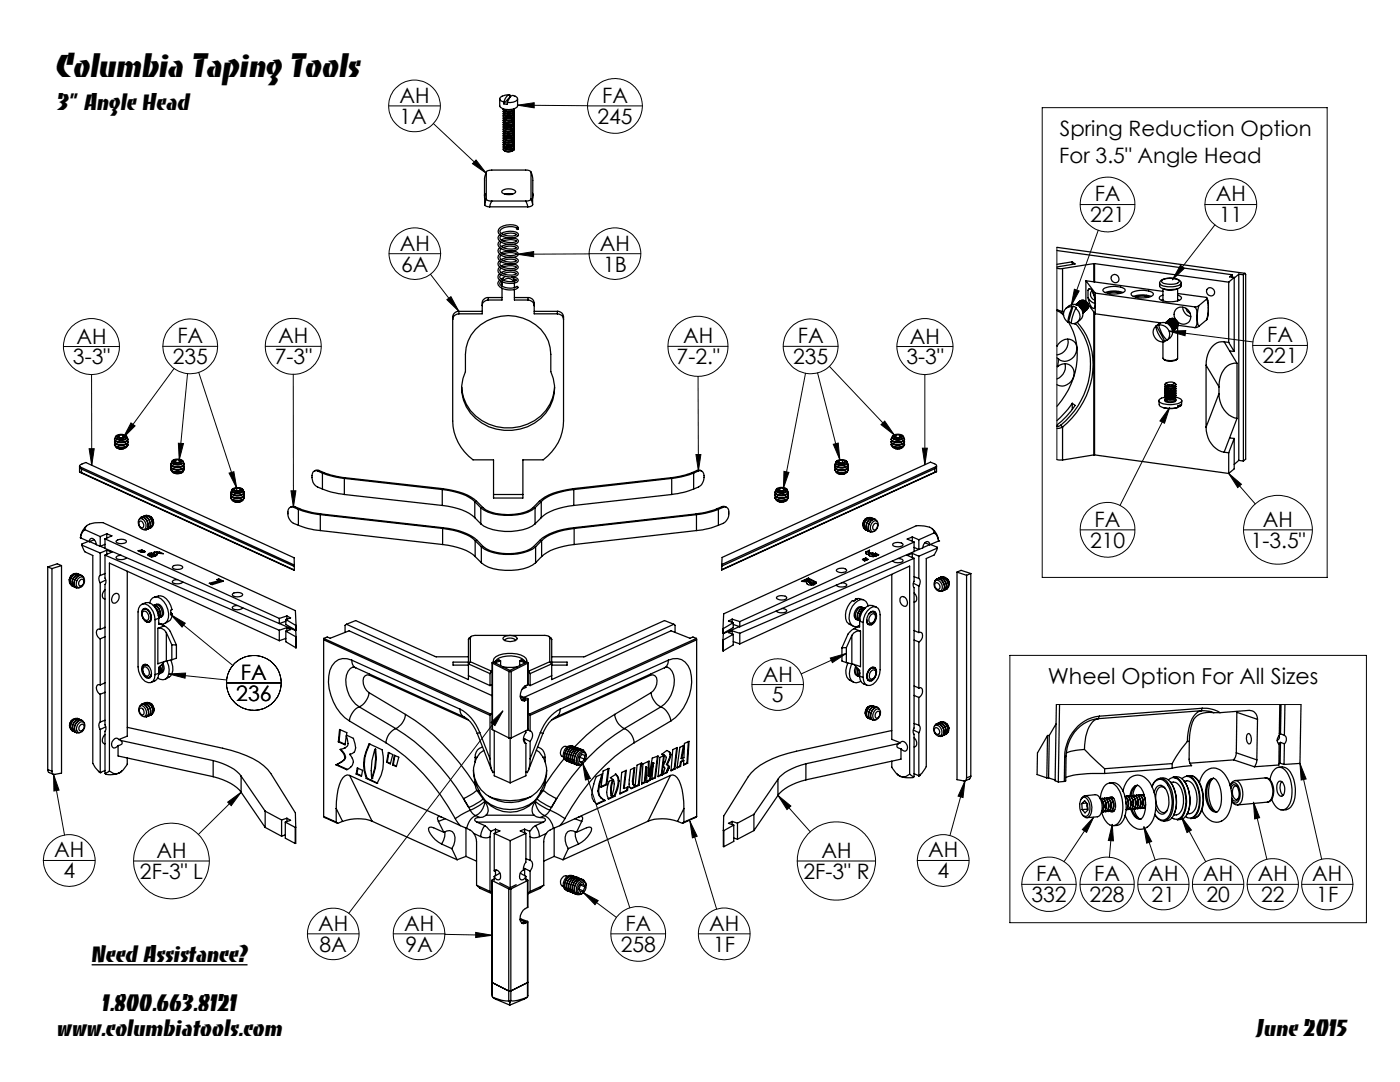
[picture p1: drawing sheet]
<svg xmlns="http://www.w3.org/2000/svg" width="279mm" height="216mm" viewBox="0 0 279 216" stroke-linecap="round" stroke-linejoin="round" font-family="sans-serif">
<defs><g id="words">
<text font-size="7.1" x="11.1" y="15.4">Columbia Taping Tools</text>
<g font-size="4.9">
<text x="11.4" y="21.9">3&quot; Angle Head</text>
<text x="18.3" y="191.9">Need Assistance?</text>
<text x="20.4" y="201.7">1.800.663.8121</text>
<text x="11.4" y="206.7">www.columbiatools.com</text>
<text x="250.8" y="206.7">June 2015</text>
</g>
<text font-size="4.4" x="209.1" y="136.5">Wheel Option For All Sizes</text>
<g font-size="4.2">
<text x="79.7" y="20.5">AH</text>
<text x="120.2" y="20.5">FA</text>
<text x="79.7" y="24.7">1A</text>
<text x="119.2" y="24.7">245</text>
<text x="211.5" y="27.1">Spring Reduction Option</text>
<text x="211.4" y="32.5">For 3.5&quot; Angle Head</text>
<text x="218.5" y="40.2">FA</text>
<text x="242.6" y="40.2">AH</text>
<text x="217.5" y="44.4">221</text>
<text x="243.3" y="44.4">11</text>
<text x="79.8" y="50">AH</text>
<text x="119.7" y="50">AH</text>
<text x="80.1" y="54.2">6A</text>
<text x="120.4" y="54.2">1B</text>
<text x="15.3" y="68.5">AH</text>
<text x="35.4" y="68.5">FA</text>
<text x="55.5" y="68.5">AH</text>
<text x="136.3" y="68.5">AH</text>
<text x="159.2" y="68.5">FA</text>
<text x="181.6" y="68.5">AH</text>
<text x="252.9" y="68.3">FA</text>
<text x="14.6" y="72.7">3-3&quot;</text>
<text x="34.5" y="72.7">235</text>
<text x="54.8" y="72.7">7-3&quot;</text>
<text x="135" y="72.7">7-2.&quot;</text>
<text x="158.3" y="72.7">235</text>
<text x="180.9" y="72.7">3-3&quot;</text>
<text x="252" y="72.5">221</text>
<text x="218.5" y="105.1">FA</text>
<text x="252" y="105.1">AH</text>
<text x="217.5" y="109.3">210</text>
<text x="249.6" y="109.3">1-3.5&quot;</text>
<text x="48.1" y="135.7">FA</text>
<text x="152.2" y="136">AH</text>
<text x="47.2" y="139.8">236</text>
<text x="154" y="140.2">5</text>
<text x="10.8" y="171.1">AH</text>
<text x="31.2" y="171.2">AH</text>
<text x="163.9" y="171.2">AH</text>
<text x="185.2" y="171.1">AH</text>
<text x="12.7" y="175.3">4</text>
<text x="27.9" y="175.4">2F-3&quot; L</text>
<text x="160.3" y="175.4">2F-3&quot; R</text>
<text x="187.1" y="175.3">4</text>
<text x="206.8" y="175.9">FA</text>
<text x="218.4" y="175.9">FA</text>
<text x="229.2" y="175.9">AH</text>
<text x="240.1" y="175.9">AH</text>
<text x="251" y="175.9">AH</text>
<text x="261.9" y="175.9">AH</text>
<text x="63.5" y="185.7">AH</text>
<text x="80.6" y="185.7">AH</text>
<text x="124.8" y="185.7">FA</text>
<text x="141.5" y="185.7">AH</text>
<text x="205.8" y="180">332</text>
<text x="217.4" y="180">228</text>
<text x="229.8" y="180">21</text>
<text x="240.8" y="180">20</text>
<text x="251.7" y="180">22</text>
<text x="262.7" y="180">1F</text>
<text x="63.8" y="189.9">8A</text>
<text x="80.9" y="189.9">9A</text>
<text x="123.9" y="189.9">258</text>
<text x="142.3" y="189.9">1F</text>
</g>
</g></defs>
<path d="M18.3 192.5h31.1" fill="none" stroke="#000" stroke-width=".27"/>
<g fill="none" stroke="#000" stroke-width=".2">
<path d="M77.6 21.1h10.3M86.5 24.7l10.5 9.9M95 31.9l2 2.7-2.7-1.9zM103.3 21l3.3-.5v1zM103.3 21l14 .1M117.3 21.1h10.9M208 21.5h56.9v93.7h-56.9zM77.6 50.6h10.3M85.9 54.7l5.7 7.4M89.2 59.8l.8-.6 1.6 2.9zM103.2 50.7l3.3-.5v1zM117.6 50.6h10.3"/>
<path d="M117.6 50.7h-14.4M210.9 49.4v42.3M214.4 57.7l1 .4-1.6 2.9zM215.6 40.8h10.9M219.2 45.9l-5.4 15.1M235.6 52.9l.8 .7-2.4 2.2zM240.5 40.8h10.3M242.5 44.9l-8.5 10.9M12.7 69.1h11.1M18.3 74.8v18.1M32.5 69.1h10.9M34.7 73.5l-10.1 13.8"/>
<path d="M37.4 74.5l-1.6 17.3M39.7 74.3l7.5 23.1M53 69.1h11.1M58.5 74.7l.1 26.5M133.3 69.1h12M139.3 75.1l.1 18.9M156.3 69.1h11M160.8 74.5l-4.4 22.9M163.2 74.4l4.4 17.3M165.5 73.1l13 13.7M179 69.1h11.2M184.6 74.8v17.9"/>
<path d="M233.3 66.1l3.3-.1-.1 1zM233.3 66.1l16.7 2.1M250 68.9h10.9M17.8 89.5h1l-.5 3.4zM26.1 84.4l.9 .6-2.4 2.3zM35.6 88.4l1 .1-.8 3.3zM45.7 94.4l1-.3 .5 3.3zM58.1 97.9h1l-.5 3.3zM138.9 90.7h1l-.5 3.3zM156.5 94.1l.9 .2-1 3.1zM166.3 88.7l1-.3 .3 3.3zM175.8 84.7l.8-.7 1.9 2.8z"/>
<path d="M184.1 89.4h1l-.5 3.3zM233.4 81.3l-1 3.2-.9-.5zM233.4 81.3l-9.9 19.6M245.2 94.5l2.6 2.1-.8 .7zM245.2 94.5l5.3 6M215.6 105.7h10.9M248.2 105.7h13.7M33.7 134.5l3.3-.2-.1 1zM33.7 134.5l11.5 1.2M34.1 122.7l2.9 1.7-.7 .7zM34.1 122.7l12.4 10.1M45.2 136.3h10.9"/>
<path d="M150.1 136.6h10.2M165.7 131.3l3.2-.9-2.8 1.8zM168.9 130.4l-9 4.1M201.5 130.8h71.2v53.3h-71.2zM10.7 154.5l1.1 3.2-1 .1zM10.7 154.5l2.2 12.1M48.1 158.1l-8.5 8.4M98 144.2l2.4-2.3-1.6 2.9zM100.4 141.9l-30.8 40.3M116.3 152.4l1.5 2.9-1 .3zM116.3 152.4l9.4 28.8M155.3 158.7l2.5 2.1-.7 .7z"/>
<path d="M155.3 158.7l6.4 7.3M192.6 155.8l-.4 3.3-1-.2zM192.6 155.8l-3 10.9M210.8 140.6h48.8M259.4 152.3l1.3 3.1-1 .2zM259.4 152.3l4.4 19.1M8.6 171.7h10.4M26.7 171.8h15.1M45.4 160.1l2.7-2-2 2.7zM116.4 178.1l3 1.6-.7 .8zM116.4 178.1l6.6 5M137.7 163.9l1.4 3-.9 .3z"/>
<path d="M137.7 163.9l5.3 17.5M159.1 171.8h15.6M183.1 171.7h10.3M203.9 176.5h10.9M215.5 176.5h10.8M218.3 163.1l-1.4 3-.9-.6zM218.3 163.1l-6 8.8M222 164.5l.2 3.3-1-.1zM222 164.5l-.6 6.6M227.1 176.5h10.2M228.3 165l1.5 2.9-1 .3zM228.3 165l2.2 6.6"/>
<path d="M235.8 163l2 2.6-.9 .5zM235.8 163l4.8 8.9M238 176.5h10.2M248.9 176.5h10.2M250.2 160.1l1.2 3.1-1 .2zM250.2 160.1l2.6 11.4M259.8 176.5h10.2M61.3 186.3h10.3M78.5 186.3h10.3M88.8 186.4l9.4 .2M94.9 186.1l3.3 .5-3.3 .5zM121.9 186.3h11"/>
<path d="M139.4 186.3h10.3"/>
<circle cx="82.7" cy="21.1" r="5.1"/>
<circle cx="122.7" cy="21.1" r="5.5"/>
<circle cx="82.8" cy="50.6" r="5.1"/>
<circle cx="122.7" cy="50.6" r="5.1"/>
<circle cx="221" cy="40.8" r="5.5"/>
<circle cx="245.6" cy="40.8" r="5.2"/>
<circle cx="18.2" cy="69.2" r="5.6"/>
<circle cx="38" cy="69.1" r="5.5"/>
<circle cx="58.5" cy="69.1" r="5.6"/>
<circle cx="139.3" cy="69.1" r="6"/>
<circle cx="161.8" cy="69.1" r="5.5"/>
<circle cx="184.6" cy="69.2" r="5.6"/>
<circle cx="255.5" cy="68.9" r="5.5"/>
<circle cx="221" cy="105.7" r="5.5"/>
<circle cx="255" cy="105.7" r="6.9"/>
<circle cx="50.7" cy="136.3" r="5.5"/>
<circle cx="155.2" cy="136.6" r="5.1"/>
<circle cx="13.8" cy="171.7" r="5.2"/>
<circle cx="34.2" cy="171.8" r="7.6"/>
<circle cx="166.9" cy="171.8" r="7.8"/>
<circle cx="188.2" cy="171.7" r="5.2"/>
<circle cx="209.3" cy="176.4" r="5.4"/>
<circle cx="221" cy="176.4" r="5.4"/>
<circle cx="232.2" cy="176.4" r="5.1"/>
<circle cx="243.1" cy="176.4" r="5.1"/>
<circle cx="254" cy="176.4" r="5.1"/>
<circle cx="264.9" cy="176.5" r="5.1"/>
<circle cx="66.5" cy="186.3" r="5.1"/>
<circle cx="83.6" cy="186.3" r="5.1"/>
<circle cx="127.4" cy="186.3" r="5.5"/>
<circle cx="144.5" cy="186.4" r="5.2"/>
</g>
<path d="M26.1 84.4l.9 .6-2.4 2.3zM35.6 88.4l1 .1-.8 3.3zM45.7 94.4l1-.3 .5 3.3zM175.8 84.7l.8-.7 1.9 2.8zM166.3 88.7l1-.3 .3 3.3zM156.5 94.1l.9 .2-1 3.1zM138.9 90.7h1l-.5 3.3zM58.1 97.9h1l-.5 3.3zM17.8 89.5h1l-.5 3.4zM184.1 89.4h1l-.5 3.3zM94.9 186.1l3.3 .5-3.3 .5zM116.4 178.1l3 1.6-.7 .8zM116.3 152.4l1.5 2.9-1 .3zM45.4 160.1l2.7-2-2 2.7zM155.3 158.7l2.5 2.1-.7 .7zM10.7 154.5l1.1 3.2-1 .1zM192.6 155.8l-.4 3.3-1-.2zM103.3 21l3.3-.5v1zM34.1 122.7l2.9 1.7-.7 .7zM33.7 134.5l3.3-.2-.1 1zM165.7 131.3l3.2-.9-2.8 1.8zM98 144.2l2.4-2.3-1.6 2.9zM137.7 163.9l1.4 3-.9 .3zM95 31.9l2 2.7-2.7-1.9zM89.2 59.8l.8-.6 1.6 2.9zM103.2 50.7l3.3-.5v1zM235.8 163l2 2.6-.9 .5zM250.2 160.1l1.2 3.1-1 .2zM228.3 165l1.5 2.9-1 .3zM222 164.5l.2 3.3-1-.1zM218.3 163.1l-1.4 3-.9-.6zM259.4 152.3l1.3 3.1-1 .2zM233.4 81.3l-1 3.2-.9-.5zM233.3 66.1l3.3-.1-.1 1zM235.6 52.9l.8 .7-2.4 2.2zM245.2 94.5l2.6 2.1-.8 .7zM214.4 57.7l1 .4-1.6 2.9z" fill="#000"/>
<g fill="none" stroke="#000" stroke-width=".25">
<path d="M99.7 19.7v1.4a1.78 1.78 0 0 0 1.9 .8 1.7 1.7 0 0 0 1.7-.8v-1.4M101.6 18.9h-.5a1.7 1.7 0 0 0-1.4 .8l.1 .3 .7 .4M101.8 19.3v-.3a1.38 1.38 0 0 0-1.3 1.4M101.8 19.3h.1M101.8 19.3l-1.3 1.4M102 19.2l.2-.2 .5 .2 .5 .3 .1 .3a1.45 1.45 0 0 1-1.5 .7h-.6zM96.7 39.6v-1v2.3M97 34.4l.4-.4 .7-.1h7.1l.6 .2 .2 .3M97 39.7l.3 .3 .8 .1M97 39.7l-.3 1.2M97 34.4l-.3 1.2v3.5M97 34.4v5.3"/>
<path d="M100.2 38a2.53 2.53 0 0 1 2.6 0l.1 .3a2 2 0 0 1-2.8 0zM100.4 21.7a1.42 1.42 0 0 0 2.2 0v.1a1.53 1.53 0 0 1-2.2 0zM100.4 22.2v.1a1.62 1.62 0 0 0 2.2 .1M100.4 22.6v.1a1.46 1.46 0 0 0 2.2-.1M100.4 23.1v.1a1.7 1.7 0 0 0 2.2 .1M100.4 23.5v.1a1.46 1.46 0 0 0 2.2-.1M100.4 24a1.42 1.42 0 0 0 2.2 0M100.4 24.4v.1a1.62 1.62 0 0 0 2.2 .2M100.4 24.8v.1a1.52 1.52 0 0 0 2.2 .2M100.4 25.3v.1a1.62 1.62 0 0 0 2.2 .1M100.4 25.7v.1a1.53 1.53 0 0 0 2.2 0v-.1M100.4 26.2a1.62 1.62 0 0 0 2.2 .2"/>
<path d="M100.4 26.6v.1a1.46 1.46 0 0 0 2.2-.1M100.4 27.1v.1a1.7 1.7 0 0 0 2.2 .1M100.4 27.5v.1a1.58 1.58 0 0 0 2.2 .1M100.4 27.9v.1a1.42 1.42 0 0 0 2.2 0v-.1M100.4 28.4v.1a1.62 1.62 0 0 0 2.2 .1M100.4 28.8v.1a1.52 1.52 0 0 0 2.2 .2M100.4 29.3v.1a1.62 1.62 0 0 0 2.2 .1M100.4 29.7v.1a1.42 1.42 0 0 0 2.2 0v-.1M100.5 22l-.1 .2a1.53 1.53 0 0 0 2.2 0l-.1-.2M100.5 22.4l-.1 .2a1.49 1.49 0 0 0 2.2 0l-.1-.2M100.5 22.9l-.1 .2a1.58 1.58 0 0 0 2.2 0l-.1-.2M100.5 23.3l-.1 .2a1.49 1.49 0 0 0 2.2 0l-.1-.2"/>
<path d="M100.5 23.8l-.1 .2a1.58 1.58 0 0 0 2.2 0l-.1-.2M100.5 24.2l-.1 .2a1.49 1.49 0 0 0 2.2 0l-.1-.2M100.5 24.7l-.1 .2a1.58 1.58 0 0 0 2.2-.1l-.1-.1M100.5 25.1l-.1 .2a1.53 1.53 0 0 0 2.2 0l-.1-.2M100.5 25.5l-.1 .3a1.49 1.49 0 0 0 2.2-.1l-.1-.2M100.5 26l-.1 .2a1.53 1.53 0 0 0 2.2 0l-.1-.2M100.5 26.4l-.1 .2a1.49 1.49 0 0 0 2.2 0l-.1-.2M100.5 26.9l-.1 .2a1.53 1.53 0 0 0 2.2 0l-.1-.2M100.5 27.3l-.1 .2a1.49 1.49 0 0 0 2.2 0l-.1-.2M100.5 27.8l-.1 .2a1.58 1.58 0 0 0 2.2-.1l-.1-.1M100.5 28.2l-.1 .2a1.49 1.49 0 0 0 2.2 0l-.1-.2M100.5 28.6l-.1 .3a1.58 1.58 0 0 0 2.2-.1l-.1-.2"/>
<path d="M100.5 29.1l-.1 .2a1.62 1.62 0 0 0 2.2 .2l-.1-.4M100.5 29.5l-.1 .2a1.58 1.58 0 0 0 2.2 0l-.1-.2M100.5 20.4v.3M100.7 38.7l.8-.1 .8 .1M100.7 22.1a1.66 1.66 0 0 0 1.6 0M100.7 22.6a1.66 1.66 0 0 0 1.6 0M100.7 23a1.46 1.46 0 0 0 1.6 0M100.7 23.5a1.66 1.66 0 0 0 1.6 0M100.7 23.9a1.66 1.66 0 0 0 1.6 0M100.7 24.3a1.66 1.66 0 0 0 1.6 0M100.7 24.8a1.66 1.66 0 0 0 1.6 0M100.7 25.2a1.66 1.66 0 0 0 1.6 0"/>
<path d="M100.7 25.7a1.66 1.66 0 0 0 1.6 0M100.7 26.1a1.66 1.66 0 0 0 1.6 0M100.7 26.6a1.66 1.66 0 0 0 1.6 0M100.7 27a1.66 1.66 0 0 0 1.6 0M100.7 27.4a1.66 1.66 0 0 0 1.6 0M100.7 27.9a1.46 1.46 0 0 0 1.6 0M100.7 28.3a1.66 1.66 0 0 0 1.6 0M100.7 28.8a1.66 1.66 0 0 0 1.6 0M100.7 29.2a1.66 1.66 0 0 0 1.6 0M100.7 29.7a1.66 1.66 0 0 0 1.6 0M100.7 30.1a1.66 1.66 0 0 0 1.6 0M100.9 38.8h1.2"/>
<path d="M101.1 21.9h.8M101.2 20.5v.3l-.7-.1M102.6 22.2v.2M102.6 23.1v.2M102.6 24.4v.3M102.6 24.8v.3M102.6 25.3v.2M102.6 26.2v.2M102.6 27.1v.2M102.6 27.5v.2M102.6 28.4v.2M102.6 28.8v.3"/>
<path d="M102.6 29.3v.2M106 39.7l-.3 .3-.8 .1M106 39.7l.3 1.2M106 34.4l.3 1.2v3.5M106 34.4v5.3M106.3 39.6v-1v2.3M96.7 40.9l.4 .3 .6 .1M97.4 59.9a1.21 1.21 0 0 0-1.2 1.1M97.4 59.4a1.15 1.15 0 0 0-1.2 1.1v2.1h-4.6M97.4 59.4v.5M97.4 59.4h2.8M97.7 41.3h7.6"/>
<path d="M98.1 40.1l-.4 1.2M98.1 40.1h6.8M99.7 55.9l-.4 .6a2.4 2.4 0 0 0 2.7 1.4 1.4 1.4 0 0 0 1.4-.6l-.2-.1a2.87 2.87 0 0 1-3.5-.6l.3-.5M99.7 49.4l-.2 .3a1.08 1.08 0 0 0 .9 1.4l1.6 .3a1.17 1.17 0 0 0 1.4-.7 1.28 1.28 0 0 0-1.6-.6h-.8l-1 .4M99.7 50.7l-.2 .3a1.05 1.05 0 0 0 .9 1.4l1.6 .3a1.14 1.14 0 0 0 1.4-.7 1.1 1.1 0 0 0-1-.6 4.4 4.4 0 0 0-2.4 .4M99.7 52l-.2 .2a1.06 1.06 0 0 0 .9 1.5 3.1 3.1 0 0 0 3-.2 .58 .58 0 0 0-.5-.7 3.9 3.9 0 0 0-2.9 .3M99.7 53.3l-.3 .6a1.9 1.9 0 0 0 2.2 1.3l1.4-.1a.47 .47 0 0 0 .4-.4 .47 .47 0 0 0-.2-.5 3.8 3.8 0 0 0-3.2 .2M99.7 54.6l-.3 .6a1.9 1.9 0 0 0 2.2 1.4h.4a1.25 1.25 0 0 0 1.4-.7 1.12 1.12 0 0 0-1.3-.7l.5 .5 .1 .4M99.8 46.8l-.4 .6a1.66 1.66 0 0 0 1.6 1.3 2.6 2.6 0 0 0 2.4-.4 .53 .53 0 0 0-.5-.7 3.8 3.8 0 0 0-2.9 .3M99.8 48.1l-.3 .3-.1 .4a2.62 2.62 0 0 0 3.1 1.2l.5-.1a.5 .5 0 0 0 .4-.6 .5 .5 0 0 0-.5-.4 4 4 0 0 0-2.9 .3M100 52.2l-.2 .3a1.02 1.02 0 0 0 1 .9l1.5 .2 .7-.3a2.64 2.64 0 0 0-2.6 0M100 53.5l-.3 .5a2.75 2.75 0 0 0 3.3 .6 2.88 2.88 0 0 0-2.6 0"/>
<path d="M100 54.8l-.2 .3a1.09 1.09 0 0 0 1 1l1.5 .1 .7-.3-.5-.2M100 47l-.2 .3a1.09 1.09 0 0 0 1.1 1l1.4 .1 .8-.3a2.88 2.88 0 0 0-2.7 0M100 48.3l-.2 .3a1.01 1.01 0 0 0 1.1 1l1.4 .1 .8-.3a2.98 2.98 0 0 0-2.7 0M100 49.6l-.2 .3a1.01 1.01 0 0 0 1.1 1l1 .1 1.2-.3a2.69 2.69 0 0 0-2.7 0M100 50.9l-.2 .5a2.61 2.61 0 0 0 3.2 .6 2.64 2.64 0 0 0-2.6 0M100.2 57.5v2.4h-2.8M100.2 56.1v1M100.3 56.3l-.1 .4M100.5 55.5l-.5 .2M100.5 56a1.29 1.29 0 0 1 2 .1M100.9 55.1l-.4 .3-.3 .4M102.6 56.5l.1 .2"/>
<path d="M102.7 57.8v2.1h2.7M102.7 56.5v.9M102.7 59.4h2.7M103.1 45.5a2.85 2.85 0 0 0-3.3 .5 1.02 1.02 0 0 0 1.1 1l1.4 .1 .8-.3a2.88 2.88 0 0 0-2.7 0M103.4 45.7a.58 .58 0 0 0-.5-.7 3.4 3.4 0 0 0-3.4 .8l-.1 .3a1.66 1.66 0 0 0 1.6 1.3 2.77 2.77 0 0 0 2.4-.4 .55 .55 0 0 0-.5-.7 3.8 3.8 0 0 0-2.9 .3M104.9 40.1l.4 1.2M105.4 59.9a1.21 1.21 0 0 1 1.2 1.1M105.4 59.4a1.15 1.15 0 0 1 1.2 1.1v2.1h4.6M105.4 59.4v.5M106.3 40.9l-.4 .3-.6 .1M210.9 53.5l1.2 .1M210.9 50l35 4.8"/>
<path d="M210.9 49.4l37.6 5.1M212.1 53.6v8.6M214 52.2l.6 .5-3.7 .6M214 52.2l-3.1 .5M214 52.2v.6M216.7 56l1.9 2.5M216.7 56l15.4 2.1M216.7 56v4.1M217.1 59.4a3 3 0 0 0 1.1 2.2l.2-.1 .2-.7M217.1 58l.3-.4a1.88 1.88 0 0 1 1 1.6l.2 1.1M217.1 59.4a2.16 2.16 0 0 0 1.5 1.2M217.1 58v1.4"/>
<path d="M217.4 57.6l-.3 .4M217.9 58a1.13 1.13 0 0 0 .6 1.9M218.2 58.5l.1 .4M218.3 52.6h.1M218.3 52.6l-6.2 1M218.3 52.6v3.6M218.3 58.8h.1M218.4 52.6l26.8 3.7M218.4 52.6v3.7M218.6 58.5v1.8M218.6 58.5l19.9 2.7M220.3 57.6a4.7 4.7 0 0 1 4.2 .1v.2a1.42 1.42 0 0 1-1.5 .7 3.2 3.2 0 0 1-2.9-.6z"/>
<path d="M220.6 58.4a5.1 5.1 0 0 1 3.5 0M221.1 58.5a3.8 3.8 0 0 1 2.5 0M225.9 58.4a4.7 4.7 0 0 1 4.2 .1l.1 .1a1.51 1.51 0 0 1-1.6 .8 3.2 3.2 0 0 1-2.9-.7zM226.2 59.2a5.1 5.1 0 0 1 3.5 0M226.7 59.3a3.8 3.8 0 0 1 2.5 0M231.4 56.5v-.1a2.13 2.13 0 0 1 2.5-.9l1.2 .3a.6 .6 0 0 1 .6 .5 .6 .6 0 0 1-.4 .6 4.2 4.2 0 0 1-3.8-.3l-.1-.1v.5a1.61 1.61 0 0 0 1.7 .8l1.5-.1 .7-.2 .4-.3v-.7M231.9 56a3.4 3.4 0 0 1 3.4 .1 1.22 1.22 0 0 1-1.4 .6l-1.3-.1a.74 .74 0 0 1-.8-.5zM232.1 58.9a.66 .66 0 0 0-.7 .6 3.4 3.4 0 0 0 3.3 .6l.4-.1a.81 .81 0 0 0 .7-.6l-.3-.3-.5-.2M232.1 59.8l-.3 .1M232.1 57.6v2.4M232.2 57.6a3.4 3.4 0 0 0 2.7 0M235 58.6l5.7 .7 .2 .2-.1 .2"/>
<path d="M235 59.8l.3 .1M235 57.6v2.4M240.8 59.7l.3 .9 .1 .9M240.8 59.7l-1.5 1.3M240.9 59.5l.2 .5 .1 1.5M241 57.6a.84 .84 0 0 1 1.3 .2 .84 .84 0 0 1-.5 1.3 .9 .9 0 0 1-.9-.5 .9 .9 0 0 1 .1-1zM245.2 56.3v12M245.9 54.8l-.5 .4 .9 .2M245.9 54.8v.5M246.3 55.4l-1.1 .9M246.3 55.4v14.7M247.2 54.7l.9 .1"/>
<path d="M247.2 54.7l-.9 .8M247.2 54.7v37.2M248.1 54.8v37.2M248.5 54.5l-.4 .3M248.5 54.5l.1 .3v36.8l-.5 .4M91.6 62.1a1.21 1.21 0 0 0-1.3 1.1v20.8a9.9 9.9 0 0 0 4.1 7.8h4.1v6.9M91.6 62.6a1.21 1.21 0 0 0-1.3 1.1M91.6 62.1v.5M91.6 62.1h4.6M92.1 77.3a9 9 0 0 0 10.1 8.1 8.8 8.8 0 0 0 8.5-8.1M94.9 65.7a9 9 0 0 1 13.9 1.2l.6 1.2 .4 1.3 .1 1.3v3.5a8.3 8.3 0 0 1-6.1 11.4 9.3 9.3 0 0 1-11.6-7.2l-.1-1.4 .3-1.5 .5-1.3v-3.5a7.4 7.4 0 0 1 2-5zM106.6 62.1h4.6"/>
<path d="M111.2 62.6a1.15 1.15 0 0 1 1.3 1.1M111.2 62.1a1.15 1.15 0 0 1 1.3 1.1v20.8a9.6 9.6 0 0 1-4.1 7.8h-4v6.9M111.2 62.1v.5M210.9 61.8l1.2 .4M210.9 61.9l.8 .5M210.9 61.9h.1M210.9 73.1l.2 .1M210.9 68.9l.1 .1M210.9 71.4l.3 .2M210.9 69h.1M211 69a2.06 2.06 0 0 1 2-1.3 2.06 2.06 0 0 1 1.9 1.6 2.49 2.49 0 0 1-3.3 2.6l-.4-.3M211.1 73.2a1.95 1.95 0 0 1 2.7-.2 1.95 1.95 0 0 1 .2 2.7 2.2 2.2 0 0 1-3.1 1"/>
<path d="M211.2 71.6l-.1 1.6M211.7 62.4l.5 .3M211.8 62.4l.5 .5M212.1 62.2l.2 .1M212.1 62.2l-.4 .2M212.5 72.6a2.66 2.66 0 0 1-1.6 3M212.7 61.5a1.86 1.86 0 0 1 3-.1 1.86 1.86 0 0 1-.6 2.9M213.1 67.7a2.52 2.52 0 0 1-2.2 3.1M213.2 64.2a14.2 14.2 0 0 1-1.3 15.7l-1 1.2M213.3 64.2l.5 .2M213.3 64.2l-.2 .1M214 61.2a1.6 1.6 0 0 0-1.8 1.2 1.6 1.6 0 0 0 .9 1.9"/>
<path d="M214 61.2l-.5 1.3-.4 1.8M214.1 61.1l.7 .3-.1 .1M214.1 61.1l-.1 .1M214.1 61.1l-.8 3.1M214.4 64.6l.2 .1-.1-.1M214.6 64.5a13 13 0 0 1 1.7 14.2 16.3 16.3 0 0 1-4.6 6.1M214.7 61.5a1.6 1.6 0 0 1 .8 1.9 1.6 1.6 0 0 1-1.7 1.2 7.8 7.8 0 0 1 .9-3.1zM214.7 60.8a1.09 1.09 0 0 1 1.5 .1 1.09 1.09 0 0 1-.1 1.5 1.13 1.13 0 0 0-.1-1.3 1.13 1.13 0 0 0-1.3-.3zM214.7 60.8a1.14 1.14 0 0 1 1.3 .3 1.14 1.14 0 0 1 .1 1.3M214.8 60.7a1.09 1.09 0 0 1 1.4 .2 1.09 1.09 0 0 1 0 1.5M214.8 60.8a1.21 1.21 0 0 1 1.3 1.5M214.9 60.6a1.09 1.09 0 0 1 1.5 .2 1.09 1.09 0 0 1-.1 1.5"/>
<path d="M214.9 60.9a1.18 1.18 0 0 1 1.2 1.4M214.9 60.6a1.11 1.11 0 0 1 1.5 .2 1.11 1.11 0 0 1 0 1.5M215 64.3a13 13 0 0 1 2.3 13.5 17.2 17.2 0 0 1-5.2 7.4M215.1 60.5a1.09 1.09 0 0 1 1.4 .2 1.09 1.09 0 0 1 0 1.5M215.2 60.4a1.1 1.1 0 0 1 1.4 .2 1.1 1.1 0 0 1-.1 1.5M215.2 60.4h-.1M215.2 60.4a1.09 1.09 0 0 1 1.5 .1 1.09 1.09 0 0 1-.1 1.5M215.3 60.3a1.09 1.09 0 0 1 1.5 .2 1.09 1.09 0 0 1-.1 1.4M215.4 60.2a1.09 1.09 0 0 1 1.5 .1 1.09 1.09 0 0 1-.1 1.5M215.4 61.2l.4 .5M215.5 60.1h.1M215.5 60.1a1.09 1.09 0 0 1 1.5 .2 1.09 1.09 0 0 1-.1 1.5"/>
<path d="M217.2 60.8l1.4 1.8M218.3 62.2v28.6M218.4 62.4v28.4M218.6 60.3v.5M218.6 62.6l13 1.8M218.6 60.8v1.8M230.6 65.1a1.86 1.86 0 0 0-.2 2.1 1.86 1.86 0 0 0 1.9 1M230.6 65.2a1.84 1.84 0 0 1 3-.2 1.84 1.84 0 0 1-.7 2.9M230.6 65.1a6.3 6.3 0 0 0 1.7 3.1M230.8 65l-.2 .1M230.8 65l1.6 3.1M231.2 64.8a6.3 6.3 0 0 0 1.7 3.1"/>
<path d="M231.2 64.8a1.84 1.84 0 0 1 2 1 1.84 1.84 0 0 1-.3 2.1M231.2 64.8l.2-.1-.6 .3M231.3 80l.1 .8a1.75 1.75 0 0 0 1.7 .7l1.9-.2 .1-.3 .4-.2v.3M232.2 71.6a2.45 2.45 0 0 0 2.7 0M232.4 68.1l-.1 .1M232.5 79.3h-.3a.78 .78 0 0 0-.9 .8 4.3 4.3 0 0 0 4.5 0l.1-.1a1.1 1.1 0 0 0-1.2-.7M232.5 79.7v.2a1.73 1.73 0 0 0 2.2 0v-.2M232.5 76.7a1.62 1.62 0 0 0 2.2 0M232.5 77.1l.1-.1a2.4 2.4 0 0 0 2 0l.1 .1a1.62 1.62 0 0 1-2.2 0zM232.5 77.2l.4 .3M232.5 77.5v.1a1.68 1.68 0 0 0 2.2-.1M232.5 78l.4 .3"/>
<path d="M232.5 78.4v.1a1.87 1.87 0 0 0 2.2 0v-.1M232.5 78.8l.1-.1a2.09 2.09 0 0 0 2 0l.1 .1a1.67 1.67 0 0 1-2.2 0zM232.5 78.8l.4 .4M232.5 79.3a1.73 1.73 0 0 0 2.2 0M232.5 77.1v.1M232.5 79.3h.1M232.6 64.4a1.09 1.09 0 0 1 1.5 .2 1.09 1.09 0 0 1-.1 1.5M232.6 78.2a2.09 2.09 0 0 0 2 0l.1 .2a1.67 1.67 0 0 1-2.2 0zM232.6 79.1a2.24 2.24 0 0 0 2 0l.1 .1a1.73 1.73 0 0 1-2.2 0zM232.6 64.4a1.12 1.12 0 0 1 1.3 .3 1.12 1.12 0 0 1 .1 1.3M232.6 64.4a1.12 1.12 0 0 1 1.3 .3 1.12 1.12 0 0 1 .1 1.4M232.6 77.4a1.91 1.91 0 0 0 2 0l.1 .1a1.67 1.67 0 0 1-2.2 0z"/>
<path d="M232.6 77.8a1.91 1.91 0 0 0 2 0l.1 .2a1.67 1.67 0 0 1-2.2-.1zM232.6 79.5a2.04 2.04 0 0 0 2 .1l.1 .1a1.73 1.73 0 0 1-2.2 0zM232.7 64.3a1.11 1.11 0 0 1 1.4 .3 1.11 1.11 0 0 1 0 1.4M232.8 64.5a1.17 1.17 0 0 1 1.2 1.4M232.8 64.3a1.09 1.09 0 0 1 1.5 .1 1.09 1.09 0 0 1-.1 1.5M232.8 64.5h.1a1.21 1.21 0 0 1 1.1 1.4M232.8 76.4l1-.2 .6 .3a1.31 1.31 0 0 1-1.6 0zM232.8 64.2a1.09 1.09 0 0 1 1.5 .2 1.09 1.09 0 0 1-.1 1.5M232.9 76.3l-.4 .4a1.62 1.62 0 0 0 2.2 0l-.5-.4M232.9 67.9l-.5 .2M232.9 64.1a1.09 1.09 0 0 1 1.6 .2 1.09 1.09 0 0 1-.1 1.5M233 64.1a1.09 1.09 0 0 1 1.5 .1 1.09 1.09 0 0 1-.1 1.5"/>
<path d="M233.1 64a1.09 1.09 0 0 1 1.5 .1 1.09 1.09 0 0 1-.1 1.5M233.2 63.9h.1M233.2 63.9a1.1 1.1 0 0 1 1.5 .2 1.1 1.1 0 0 1-.1 1.5M233.3 63.8a1.09 1.09 0 0 1 1.5 .2 1.09 1.09 0 0 1-.1 1.5M233.3 64.8l.4 .5M233.4 63.7a1.11 1.11 0 0 1 1.4 .2 1.11 1.11 0 0 1 0 1.5M234.6 63.7a1.6 1.6 0 0 1 .5-2.3 1.6 1.6 0 0 1 2.2 .8 1.56 1.56 0 0 1-.1 2.1 1.56 1.56 0 0 1-2.2-.1M234.7 77.2l-.5 .3h-1.3M234.7 78a1.5 1.5 0 0 1-1.8 .3M234.7 78.8a1.6 1.6 0 0 1-1.8 .4M234.7 77.1v.1M234.7 79.3h.1"/>
<path d="M235 65.1v6.4a2.41 2.41 0 0 1-2.9 0v-3.3M235.1 64.9l3.4 .5M235.9 80l-.1 .8-.3 .3M236 61.3a1.96 1.96 0 0 0 1.7 1.9M236.7 61.5a1.22 1.22 0 0 0 .8 1M238.5 61.2v.1a2.49 2.49 0 0 1 .4 2.1M238.9 63.4a2.16 2.16 0 0 1-.4 2M238.9 63.4l.1 1.2 .3 .5M239.3 61l-.8 .2M239.3 61l-.4 2.4M239.3 65.1l-.8 .3M240.7 72.9v12.3"/>
<path d="M240.7 72.9l2.6 4.3M240.8 63.8l-1.5 1.3M240.9 63.7l-.1 .1M241.1 62.7l-.2 1M241.2 61.5l-.1 .9-.3 1.4M241.2 61.5l-.1 1.2M243.3 78.5a4.9 4.9 0 0 0 3.6 5M243.3 77.2v1.3M243.3 78.5l-2.6 6.7M244.3 68.2a3.2 3.2 0 0 0-3.3 2.6l-.3 2.1M244.3 68.2l.9 .1M244.3 68.2l2.6 4.3"/>
<path d="M245.2 68.3l1.1 1.8M245.4 70l.9 .1M246.9 72.5a3.1 3.1 0 0 0-3.3 2.6l-.3 2.1M246.9 72.5v11M15.9 93v1.2M15.9 93.1l.4 .5M15.9 93.1a.44 .44 0 0 1 .4-.5l.8-.3 41.6 19v1.4M15.9 94.2l.4 .1M15.9 93.1l42.8 19.6M15.9 94.2l42.8 19.6v-1.1M16.3 93.6l42.4 19.4M16.3 94.3l42.4 19.4"/>
<path d="M16.3 93.6v.7M22.9 87.6v.1a1.84 1.84 0 0 0 2.6 0v-.1M22.9 88.2a1.73 1.73 0 0 0 2.6 .1v-.1M22.9 88.7v.1a1.92 1.92 0 0 0 2.6 0v-.1M23 87.9l-.1 .2a.93 .93 0 0 0 1.1 .6 1.88 1.88 0 0 0 1.5-.4l-.1-.4M23 88.4l-.1 .2a1.51 1.51 0 0 0 2.1 .5l.5-.3-.1-.4M23 87.4l-.1 .2a1.6 1.6 0 0 0 2.1 .5l.5-.4-.1-.3M23 89a1.48 1.48 0 0 0 2.3 0M23.2 88.1l.8 .2 1.2-.2M23.2 88.6l.8 .3 1.2-.3M23.2 89.1l.8 .3 .8-.1 .4-.2M23.3 87.6l.7 .2 1.1-.2"/>
<path d="M23.3 86.9l-.3 .3a1.56 1.56 0 0 0 2.2 .4l.2-.4-.3-.3M23.4 86.9l1-.2 .6 .2 .2 .3a1.37 1.37 0 0 1-2-.2zM23.5 89.5l.6 .1 .8-.1M23.8 86.9v.4M24.5 86.8l.4 .3-.3 .2h-.7l-.4-.2 .3-.2M24.5 86.8l-.7 .1M24.5 86.8v.5M34.1 92.6a1.89 1.89 0 0 0 2.7 0M34.1 93.1v.1a1.89 1.89 0 0 0 2.7 0v-.1M34.1 93.7a1.89 1.89 0 0 0 2.7 0M34.1 93.6v.1M34.2 92.9l-.1 .1a.98 .98 0 0 0 1.1 .7 1.49 1.49 0 0 0 1.6-.5l-.1-.3"/>
<path d="M34.2 93.4l-.1 .2a.98 .98 0 0 0 1.1 .6 1.72 1.72 0 0 0 1.6-.5l-.1-.3M34.3 92.3l-.2 .2a.98 .98 0 0 0 1.1 .6 1.49 1.49 0 0 0 1.6-.5l-.2-.3M34.3 94a1.52 1.52 0 0 0 2.1 .3l.2-.3M34.4 93l.9 .3 1.1-.3M34.4 93.5l.9 .3 .7-.1 .4-.2M34.4 94.1l.9 .2 1.1-.2M34.5 92.5l.8 .2 1-.2M34.6 91.8l1-.2a.7 .7 0 0 1 .8 .5 1.48 1.48 0 0 1-1.9 0zM34.6 91.8l-.3 .3v.3a1.93 1.93 0 0 0 2.3-.1l-.3-.5M34.7 94.4l.6 .1 .8-.1M35.1 91.8h.7M35.1 91.8l-.4 .2 .4 .3"/>
<path d="M35.1 92.3h.7M35.1 91.8v.5M35.8 91.8l.3 .2-.3 .3M35.8 91.8v.5M36.8 93.6v.1M46 98.2a1.74 1.74 0 0 0 2.7 .2l.1-.2M46 98.8a1.74 1.74 0 0 0 2.7 .1l.1-.1M46 99.3a1.97 1.97 0 0 0 2.7 .1l.1-.1M46.1 98.5v.4a2.04 2.04 0 0 0 2.6-.1l-.1-.3M46.1 99.1v.3a2.17 2.17 0 0 0 2.6 0l-.1-.3M46.2 98l-.1 .4a2.17 2.17 0 0 0 2.6 0l-.1-.4M46.2 99.7a1.54 1.54 0 0 0 2.2 .2l.1-.2"/>
<path d="M46.4 98.7l.8 .3 .8-.1 .4-.2M46.4 99.2l.8 .3 .8-.1 .4-.2M46.4 99.7l.8 .3 1.2-.3M46.5 98.2l.7 .2 1.1-.2M46.5 97.5l-.3 .3v.2a1.9 1.9 0 0 0 2.4 0v-.2l-.3-.3M46.6 97.5l.6-.2a1 1 0 0 1 1.2 .5 1.5 1.5 0 0 1-2 0zM47.2 97.4l-.5 .2 .2 .3 .7 .1 .5-.2-.2-.3M47.2 97.4l.7 .1M47.2 97.4v.5M47.9 97.5v.3M63.4 94a.84 .84 0 0 0-1.1 .9 2.21 2.21 0 0 0 1.1 2.3l.9 .4M63.4 94l.9 .4"/>
<path d="M63.6 93.9a15.2 15.2 0 0 0 5.2 1.4l19.6 2.2a11.2 11.2 0 0 1 7.9 3.7 8.4 8.4 0 0 0 6.4 1.4 6.4 6.4 0 0 0 4.9-2.6 12 12 0 0 1 6.8-2.5l20.1-2.3a14.4 14.4 0 0 0 4.6-1.3M63.6 93.9l-.4-.1-.4 .2M63.6 93.9l-.2 .1M64.3 94.4l2.6 .8 1.8 .3M64.3 97.6a15.7 15.7 0 0 0 4.4 1.1M64.3 94.4v3.2M68.7 95.5l19.6 2.2M68.7 95.5v3.2M68.7 98.7l19.6 2.2M88.3 97.7a11.3 11.3 0 0 1 6.5 2.4M88.3 97.7v3.2M98.5 98.7v.7h5.9v-.7"/>
<path d="M98.5 98.7h5.9M114.5 97.7a11.3 11.3 0 0 0-6.5 2.4M114.5 97.7v3.2M134.1 95.5l-19.6 2.2M134.1 95.5v3.2M134.1 98.7l-19.6 2.2M138.4 94.4l-2.5 .8-1.8 .3M138.4 97.6a15.7 15.7 0 0 1-4.3 1.1M138.4 94.4v3.2M139.1 93.9l.4-.1 .5 .2M139.1 93.9l.3 .1M139.4 94a.95 .95 0 0 1 1 .3 .95 .95 0 0 1 .1 1 2.25 2.25 0 0 1-1.1 1.9l-1 .4"/>
<path d="M139.4 94l-1 .4M154.6 98.2v.1a1.9 1.9 0 0 0 2.7 0v-.1M154.6 98.7v.1a1.9 1.9 0 0 0 2.7 0v-.1M154.6 99.3a1.9 1.9 0 0 0 2.7 0M154.6 99.3h.1M154.8 98.5l-.1 .4a2.08 2.08 0 0 0 2.6-.1l-.1-.3M154.8 99l-.1 .2a1.58 1.58 0 0 0 2.1 .5l.5-.4-.1-.3M154.8 97.9l-.1 .5a2.08 2.08 0 0 0 2.6-.1l-.1-.4M154.8 99.6a1.68 1.68 0 0 0 2.3 .1v-.1M155 98.7l.9 .2 1.1-.2M155 99.2l.9 .2 1.1-.2M155 99.7l.9 .3 1.1-.3"/>
<path d="M155.1 98.2l.8 .2 1-.2M155.1 97.4l.6-.1h.8l.5 .2v.2a1.44 1.44 0 0 1-2 .1zM155.1 97.5l-.3 .3a.83 .83 0 0 0 1 .6 1.5 1.5 0 0 0 1.4-.5l-.4-.4M155.6 97.4h.8M155.6 97.4l-.3 .2 .3 .3M155.6 97.9h.8M155.6 97.4v.5M156.4 97.4l.3 .2-.3 .3M156.4 97.4v.5M157.3 99.3h.1M166.6 92.7a2.07 2.07 0 0 0 2.7 .2v-.2M166.6 93.2a1.79 1.79 0 0 0 2.7 .2v-.2"/>
<path d="M166.6 93.8a1.85 1.85 0 0 0 2.7 0M166.6 93.7v.1M166.7 93l-.1 .3a2.02 2.02 0 0 0 2.7 0l-.1-.3M166.7 93.5l-.1 .3a2.15 2.15 0 0 0 2.7 .1l-.1-.4M166.8 92.4l-.2 .3a2.02 2.02 0 0 0 2.7 .1v-.2l-.2-.2M166.8 94.1a1.52 1.52 0 0 0 2.3 0M166.9 93.1l.8 .3 .8-.1 .4-.2M166.9 93.6l1.2 .3 .8-.3M166.9 94.2l.8 .2h.8l.4-.2M167 92l.8-.3a.85 .85 0 0 1 1.1 .5 1.56 1.56 0 0 1-1.9 0zM167 92.6l.7 .3 .8-.1 .3-.2M167.1 91.9l-.3 .5a1.83 1.83 0 0 0 2.3 0l-.1-.3-.2-.2"/>
<path d="M167.3 94.5l.7 .2 .6-.2M167.4 91.9v.4M168.1 91.8l.5 .2-.1 .3-.7 .1-.5-.2 .1-.3M168.1 91.8l-.7 .1M168.1 91.8v.6M169.3 93.7v.1M177.8 87.6a1.73 1.73 0 0 0 2.7 .1v-.1M177.8 88.1v.1a1.87 1.87 0 0 0 2.7 0v-.1M177.8 88.7a1.87 1.87 0 0 0 2.7 0M177.9 87.9l-.1 .2a1.41 1.41 0 0 0 1.9 .6l.7-.3 .1-.3-.1-.2M177.9 88.4l-.1 .3a1.87 1.87 0 0 0 2.7 0l-.1-.3M178 87.3l-.2 .3a1.87 1.87 0 0 0 2.7 0l-.1-.3"/>
<path d="M178 89a1.51 1.51 0 0 0 2.3 0M178.2 88.1a1.93 1.93 0 0 0 2 0M178.2 88.6a2.17 2.17 0 0 0 2 0M178.2 89.1a1.93 1.93 0 0 0 2 0M178.3 86.9l.9-.3a.84 .84 0 0 1 1 .5 1.36 1.36 0 0 1-2 0zM178.3 86.9l-.3 .3a1.62 1.62 0 0 0 2.4 0l-.3-.3M178.3 87.6a1.94 1.94 0 0 0 1.8 0M178.5 89.4l.4 .2 .9-.2M178.8 86.8h.7M178.8 86.8l-.3 .3 .3 .2M178.8 87.3h.7M178.8 86.8v.5"/>
<path d="M179.5 86.8l.4 .3-.4 .2M179.5 86.8v.5M186.5 93.5l-42.5 19.5M186.5 94.2l-42.5 19.5M186.5 93.5v.7M186.9 93.1l-.4 .4M186.9 93.1a.44 .44 0 0 0-.4-.6l-.8-.3-41.6 19-.1 1.4M186.9 94.1l-.4 .1M186.9 93v1.1M186.9 93.1l-42.9 19.5M186.9 94.1l-42.9 19.6v-1.1M210.9 85.1h.1"/>
<path d="M210.9 91.7l1.2 .1M211.7 84.8l-.8 .3M211.7 84.8l.4 .4M212.1 85.2l-1.2 .3M212.1 85.2v6.6M214 80.5l-1.3 1.7-1.8 1.7M214 80.5l.6 .4a16.3 16.3 0 0 1-3.7 3.9M214 80.5v1.2M218.3 90.8h.1M218.3 90.8l-6.2 1M218.4 90.8l26.8 3.7M232.2 81.4a5.5 5.5 0 0 0 2.7 0"/>
<path d="M235.5 81.1l-.4 .1M240.7 85.2a4.9 4.9 0 0 0 3.6 5M244.3 90.2l.9 .1M245.2 90.3v4.2M245.4 87.4l.9 .1M246.3 87.5v6.1l-1.1 .9M246.3 87.5l-1.1 2.8M246.9 83.5l-2.6 6.7M247.2 91.9l-.9 .8M247.2 91.9l.9 .1M9.5 113.1l.9 .4M9.5 113.1v40.5"/>
<path d="M10.4 113.5v40.4M12.3 112.9v41.4l-1.4 .2a.49 .49 0 0 1-.5-.6M12.3 112.9l-.9-.4-1.9 .6M12.3 112.9l-1.9 .6M14.3 114.8l-.3 .4-.2 .6M15.1 114.4a1.38 1.38 0 0 0-1 2.2M15.6 115.5a.71 .71 0 0 1 .9-.4 .71 .71 0 0 1 .4 1 .98 .98 0 0 1-.5 1 .98 .98 0 0 1-1.1-.1 1.63 1.63 0 0 1 .3-1.5zM15.6 114.5a1.45 1.45 0 0 0-1.4 .8 1.45 1.45 0 0 0 .3 1.6M15.7 114.6a1.25 1.25 0 0 0-1.7 1.2 .86 .86 0 0 0 .6 1.2M15.9 115.8l.4-.2a.71 .71 0 0 1 .4 .8 .71 .71 0 0 1-.8 .5 .72 .72 0 0 1 0-1.1zM16 114.7a1.45 1.45 0 0 0-1.4 .8 1.45 1.45 0 0 0 .3 1.6M16.1 107.3h.1"/>
<path d="M16.1 107.3l1.7 .8M16.1 114.8a1.25 1.25 0 0 0-1.7 1.2 .86 .86 0 0 0 .6 1.2M16.3 108.8l.6 1.3 1.6 .7v41.5l.5 .9 1 1M16.3 108.8l3.7 1.5M16.4 114.8a1.45 1.45 0 0 0-1.5 .9 1.45 1.45 0 0 0 .3 1.6M16.7 115.3l-.3-.4a1.47 1.47 0 0 0-1.4 .8 1.47 1.47 0 0 0 .2 1.6h.6M16.9 105.7a1.34 1.34 0 0 1 1.2-1.2l.8-.2h1.6l38.4 17.5 .2 3M16.9 105.7a2.18 2.18 0 0 0-.8 1.6M16.9 105.7l3.1 1.4M17.3 104.9l-.9 1.1-.3 1.3M17.7 108l-1.4 .5v.3M17.8 108.1l.2-.6a1.02 1.02 0 0 1 1.2 1.2"/>
<path d="M17.9 108.1l1.3 .6M18.8 107.7l-1 .4M19.2 108.7l.8 .3M20 114.8a1.09 1.09 0 0 0 0 1.5M20 107.1v1.9M20 110.3v4.5M20 116.3v9.3M20 109l1 .4M21 110.8v4.6a1.22 1.22 0 0 1 0 1.2v28a1.22 1.22 0 0 1 0 1.3v8.4M21 114.4l-1 .4M21 117.7h-.1a1.05 1.05 0 0 0 0 1.8h.1M21 107.5l34.7 15.9"/>
<path d="M21 110.8l34.7 15M21 107.5v1.9M21 109.4l34.7 15M21 108.6l-1 .4M21.1 115.7l-1.1 .6M21.3 106.5l1 .4-1.3 .6M21.3 106.5l-1.3 .6M21.3 109.8l1 .4-1.3 .6M21.3 109.8l-1.3 .5M21.3 106.5v.9M21.3 109.8v.8M22.7 118.6l.3-.2a.55 .55 0 0 1 .8 .7 1.06 1.06 0 0 1-1.3 1.2 1.23 1.23 0 0 1 .2-1.7z"/>
<path d="M23.2 107.9l1-.3a.82 .82 0 0 1 1 .5 1.45 1.45 0 0 1-2.1-.1zM24.2 110.8h-.4a.46 .46 0 0 0-.4 .1 .46 .46 0 0 0-.2 .5l.4 .2 .8 .1 .6-.2 .2-.2M25.4 114v32.9l-1.7 .7M27.6 109.9l.7-.2 .3 .2-.7 .1zM27.8 103.6l.3-.3a1.48 1.48 0 0 1 1.4 2.1l-.3 .3h-.6M27.9 104a.74 .74 0 0 1 .7 .5 .74 .74 0 0 1-.3 .8l-.5-.4a.66 .66 0 0 1 .1-.9zM27.9 103.5a1.27 1.27 0 0 1 1.1 .8 1.27 1.27 0 0 1-.1 1.3 1.27 1.27 0 0 1-1.2-.7 1.27 1.27 0 0 1 .2-1.4zM28 110.1l.8-.2 .2 .2-.7 .1zM28.2 103.2a1.45 1.45 0 0 1 1.3 .9 1.45 1.45 0 0 1-.4 1.6M28.3 109.9h.1M28.3 109.9l-.5 .1M28.3 109.7v.2"/>
<path d="M28.4 103.2l.1-.1a1.49 1.49 0 0 1 1.4 2.2l-.5 .3M28.6 103a1.52 1.52 0 0 1 1.3 1 1.52 1.52 0 0 1-.3 1.6M28.6 103h.1M28.8 110.1h.1M28.8 110.1l-.5 .1M28.8 109.9v.2M28.8 103l.1-.1a1.49 1.49 0 0 1 1.4 2.2l-.5 .3M29 102.9a.98 .98 0 0 1 1.2 .8 1.25 1.25 0 0 1-.2 1.7M29.5 102.9a1.39 1.39 0 0 1 .8 2.2M29.6 105.6h.1M29.8 110.4l-.3 .3 .4 .2M29.8 110.6l-.2 .1"/>
<path d="M29.8 110.4v.2M29.9 110.9v.1M30 110.9v.2M30.1 103.1l.4 .5 .1 .9M30.2 110.3l.5 .1M30.2 110.3l-.4 .1M30.2 110.5l-.4 .1M30.2 110.3v.2M30.6 110.7l.5 .2-.8 .3-.5-.3h.1M30.6 110.7l-.6 .2M30.6 110.9l-.6 .2M30.6 110.9l.2 .1"/>
<path d="M30.6 110.7v.2M30.7 110.3v.1M30.7 110.3h.1M30.7 110.4v.2l-.5-.1M30.8 110.2l-.1 .1M30.8 110.3l-.1 .1M30.8 110.2v.1M30.8 119.1a2.04 2.04 0 0 1 2.9 1l.6 1.5-.3 .2 .1 .9 .3-.2M31.3 110.5v.2M31.3 110.1h.5M31.3 110.1l-.5 .1M31.3 110.3h-.5"/>
<path d="M31.3 110.3h.5M31.3 110.1v.2M31.8 110.1l.8 .4-1.2-.1-.1 .1v.2l-.8-.1-.5 .3M31.8 110.3l.3 .2M31.8 110.1v.2M34.5 113l.6-.2a1.28 1.28 0 0 1 1.4 .4 1.45 1.45 0 0 1-2.1 0zM35.5 115.6a.81 .81 0 0 0-1.1 .6 1.71 1.71 0 0 0 2.1-.1M43.7 115.5l-.4 .1 .4 .3M43.7 115.5l.9 .5-2.3 .7-.5-.3 1.9-.5M43.7 115.7l.6 .3M43.7 115.7h-.2M43.7 115.5v.2"/>
<path d="M43.7 115.9v.1l-1.7 .5M46.5 118.5l.5-.2a1.28 1.28 0 0 1 1.4 .4 1.45 1.45 0 0 1-2-.1zM46.7 100.1l.6 .1 .8-.1M58.6 101.2a.82 .82 0 0 0-1.1 1 2.26 2.26 0 0 0 1.1 2.2l.9 .4M58.6 101.2l.9 .4M58.8 101.1a17.7 17.7 0 0 0 5.2 1.5l24.4 2.7a12 12 0 0 1 6.8 2.5 6.9 6.9 0 0 0 6.3 2.7 7.1 7.1 0 0 0 6.2-2.7 11.7 11.7 0 0 1 6.8-2.5l25-2.9a16.5 16.5 0 0 0 4.6-1.3M58.8 101.1l-.4-.1-.4 .2M58.8 101.1l-.2 .1M59.5 101.6l2.6 .8 1.8 .3M59.5 104.8a14.2 14.2 0 0 0 4.4 1.1M59.5 101.6v3.2M63.9 102.7l24.4 2.7"/>
<path d="M63.9 102.7v3.2M63.9 105.9l24.4 2.8M88.3 100.9a11 11 0 0 1 6.5 2.4M88.3 105.4a11.6 11.6 0 0 1 6.5 2.5M88.3 108.7a11.3 11.3 0 0 1 6.5 2.4M88.3 105.4v3.3M94.8 100.1l1.2 1.2M94.8 100.1v3.2M94.8 103.3l1.2 1.2M94.8 107.9l1.3 1.2M94.8 107.9v3.2M94.8 111.1l1.3 1.2"/>
<path d="M96 101.3a8.6 8.6 0 0 0 6 1.5 7.7 7.7 0 0 0 4.8-1.5M96 104.5a9.4 9.4 0 0 0 7.2 1.4 6.5 6.5 0 0 0 3.6-1.4M96 101.3v3.2M96.1 109.1a10.3 10.3 0 0 0 9.3 .9l1.5-.9M96.1 112.3a8.5 8.5 0 0 0 6 1.5 7.9 7.9 0 0 0 4.8-1.5M96.1 109.1v3.2M106.8 101.3v3.2M106.9 109.1v3.2M108 100.1l-1.2 1.2M108 100.1v3.2M108 103.3l-1.2 1.2M108.1 107.9l-1.2 1.2"/>
<path d="M108.1 107.9v3.2M108.1 111.1l-1.2 1.2M114.5 100.9a11 11 0 0 0-6.5 2.4M114.6 105.4a11.6 11.6 0 0 0-6.5 2.5M114.6 108.7a11.3 11.3 0 0 0-6.5 2.4M114.6 105.4v3.3M139 102.7l-24.4 2.7M139 102.7v3.2M139 105.9l-24.4 2.8M143.4 101.6l-2.6 .8-1.8 .3M143.4 104.8a14.2 14.2 0 0 1-4.4 1.1M143.4 101.6v3.2"/>
<path d="M144.1 101.1l.4-.1 .5 .2M144.1 101.1l.3 .1M144.4 101.2a.82 .82 0 0 1 1.1 1 2.26 2.26 0 0 1-1.1 2.2l-1 .4M144.4 101.2l-1 .4M155 119.1a1.63 1.63 0 0 1 2 .2 1.45 1.45 0 0 1-2.1 0zM155.3 100l.6 .2 .8-.2M160.5 115.7l-.6 .3 1 .1a.78 .78 0 0 0 1.2 .6h.3l.5-.4-.4 .1M160.5 115.7l.9 .2M160.5 115.9l-.3 .1M160.5 115.9l.9 .2M160.5 115.7v.2M160.9 115.6l.4-.2 1.6 .8-.5 .2z"/>
<path d="M161.3 115.5l-.3 .2M161.3 115.5l1.4 .7M161.3 115.4v.1M161.4 115.9l.2 .3M161.4 116.1l.2 .3M161.4 115.9v.2M161.6 116.2l.3 .2M161.6 116.4l.3 .2M161.6 116.2v.2M161.9 116.4l.2 .1M161.9 116.6h.2M161.9 116.4v.2"/>
<path d="M162.1 116.5v.1M162.5 116.4l-.4 .1M162.5 116.6h-.4M162.5 116.6h.1M162.5 116.4v.2M167 113.7l.5-.3a1.34 1.34 0 0 1 1.5 .4 1.45 1.45 0 0 1-2.1 0zM167.9 116.3a.87 .87 0 0 1 1.1 .5 1.71 1.71 0 0 1-2.1-.1M170.7 119.5l.4 .1-.7 .3h-.2a3.6 3.6 0 0 0-1.2 4.2l.4 .4 .8 .4M170.7 119.5l.6-.1 1 .3M170.7 119.5l-.1 .3M172.1 111.6l.3-.1 .5 .3-.4 .1zM172.4 111.7l-.1 .1"/>
<path d="M172.4 111.7l.3 .2M172.4 111.5v.2M172.5 111.4l.3-.1 .4 .3-.2 .2zM172.8 103.5l-.5 .6-.1 .8M172.8 110.1l.7-.3 .1 .5M172.8 110.1a.36 .36 0 0 0 .1 .5 .36 .36 0 0 0 .4 0h.2M172.8 111.5h-.1M172.8 111.5l.3 .2M172.8 111.3v.2M173.2 103.4a1.45 1.45 0 0 0-.3 2.4M173.2 103.4l.4-.1 .4 .1M173.2 103.4a1.62 1.62 0 0 0-.4 2.4h.3"/>
<path d="M173.4 103.3a1.39 1.39 0 0 0-.9 2.2M173.5 110.3l.1 .2M173.5 110.1v.2M173.5 110l-.7 .3v-.2M173.5 110.6v.2M173.6 110.3h.6l-.1 .2M173.6 110.5h.5M173.6 110.3v.2M173.8 103.3l-.6 .1M173.8 103.3h.1M174.1 110.6v.2M174.1 104.2l.3-.2h.5a1.28 1.28 0 0 1 .2 1.3 1.28 1.28 0 0 1-1.1 .7 1.3 1.3 0 0 1 .1-1.8z"/>
<path d="M174.1 110.5l.1 .2M174.1 110.8l.1 .1M174.2 110.7l.5 .1M174.2 110.9l.3 .1M174.2 110.7v.2M174.3 103.5l-.1-.1a1.52 1.52 0 0 0-1.2 1 1.52 1.52 0 0 0 .2 1.6h.1M174.4 104.6a.41 .41 0 0 1 .7-.1l-.1 .8a.48 .48 0 0 1-.8 .3 .88 .88 0 0 1 .2-1zM174.4 103.6l-.1-.1a1.46 1.46 0 0 0-1.3 2.2l.5 .3M174.7 103.6a1.52 1.52 0 0 0-1.1 2.5l.1 .1M174.7 103.6h.1M174.7 110.8v.1M174.7 110.4l.7 .3-.5 .2h-.2a1.08 1.08 0 0 1-1.2-.1v-.2"/>
<path d="M174.7 110.4l-.4 .2 .4 .2M174.7 110.6l-.3 .1M174.7 110.6l.5 .2M174.7 110.4v.2M175 104l-.2-.3a1.46 1.46 0 0 0-1.4 2.2l.2 .2h.6M178 114.6v32.9l1.7 .7M178.2 108.5l.9-.3a1.05 1.05 0 0 1 1.1 .5 1.45 1.45 0 0 1-2 0zM179.2 111.4h.2a.66 .66 0 0 1 .8 .6 1.59 1.59 0 0 1-2-.1M179.8 119.1a1.05 1.05 0 0 1 1.2 .6 1.05 1.05 0 0 1-.3 1.3 1.21 1.21 0 0 1-.9-1.9zM182.1 107.1l1.3 .6M182.1 107.1l-1.1 .5 1.4 .6M182.1 110.4l1.3 .6"/>
<path d="M182.1 110.4l-1.1 .4 1.4 .6M182.1 107.1v.9M182.1 110.4v.8M182.3 116.4l1.1 .5M182.4 111.4v4.6a1.22 1.22 0 0 0 0 1.3v28a1.15 1.15 0 0 0 0 1.2v8.5M182.4 115.1l1 .3M182.4 118.3h.1a1.07 1.07 0 0 1 0 1.9l-.1-.1M182.4 108.2l-34.8 15.8M182.4 111.4l-34.8 15M182.4 108.2v1.9l-34.8 15M182.4 109.2l1 .4M183.3 109.6l-.9 .4"/>
<path d="M183.4 115.4a1.14 1.14 0 0 1 0 1.5M183.4 107.7v1.9M183.4 111v4.4M183.4 116.9v9.3M184.1 109.3l-.7 .3M184.6 108.3l1 .4M185.5 108.7l-1.4 .6M185.6 108.7l-.3-.5-.2-.1a1.14 1.14 0 0 0-1 1.2M185.7 108.7l1.3 .5 .1 .2M186.1 105.6a3.3 3.3 0 0 1 1.2 2.3M186.4 106.3a1.34 1.34 0 0 0-1.2-1.2l-.8-.1-1.6-.1-38.4 17.6-.1 2.9M186.4 106.3a1.98 1.98 0 0 1 .9 1.6"/>
<path d="M186.4 106.3l-3 1.4M186.5 116a.74 .74 0 0 1 1.3-.3 1.77 1.77 0 0 1 .4 2.1M186.6 115.9a1.14 1.14 0 0 1 1.2 .3 1.14 1.14 0 0 1 .2 1.3l-.1 .3a1.14 1.14 0 0 1-1.3-.3 1.14 1.14 0 0 1-.2-1.3zM186.7 116.3a.73 .73 0 0 1 .8 .4 .73 .73 0 0 1-.2 .9 .85 .85 0 0 1-.6-1.3zM186.9 115.5a1.41 1.41 0 0 1 1.5 .7 1.41 1.41 0 0 1-.1 1.6l-.3 .2M187.1 109.4l-.7 1.3-1.5 .7v41.6l-.9 1.3-.6 .5M187.1 109.4l-3.7 1.6M187.1 115.5a1.05 1.05 0 0 1 1.6 .8l.2 .5-.3 .9M187.3 107.9h.1M187.3 115.3h.1M187.3 107.9l-1.7 .8M187.4 115.3a1.43 1.43 0 0 1 1.4 .9 1.43 1.43 0 0 1-.4 1.6"/>
<path d="M187.5 115.3a1.1 1.1 0 0 1 1.6 .9 1 1 0 0 1-.5 1.5M187.7 115.1a1.45 1.45 0 0 1 1.4 .9 1.45 1.45 0 0 1-.3 1.6M188.2 115.1a1.37 1.37 0 0 1 1 2.2M188.2 117.8l-.2 .2-.6-.1M188.6 117.7l-.4 .1M189 115.5l.4 .5v.5M191 114.2v41.4l1.3 .2a.5 .5 0 0 0 .6-.6M191 114.2l1.9 .6M191 114.2l.8-.4 1.9 .6M192.9 114.8v40.4M193.7 114.4l-.8 .4M193.7 114.4v40.5"/>
<path d="M20 125.6h-.5a1.32 1.32 0 0 0 .5 1.9M20 136.7l-.3-.1a1.01 1.01 0 0 0 0 1.8l.3 .1M20 127.5v9.2M20 138.5v5.6M21 125.2l-1 .4M21 127.1l-1 .4M21 136.2l-1 .5M21 138.1l-1 .4M28.4 120.5a1.79 1.79 0 0 1 2.4 .5l.8 1.6 .1 .8M28.5 122.1a.89 .89 0 0 1 1.2 1l-.1 .6-.2 .1a1.17 1.17 0 0 1-.9-1.7zM28.5 121.7l.3-.2a1.61 1.61 0 0 1 1.2 2.4l-.3 .2a1.61 1.61 0 0 1-1.2-2.4zM28.5 121.5a1 1 0 0 1 1.5 .7 1.38 1.38 0 0 1-.4 2 1.76 1.76 0 0 1-1.1-2.7z"/>
<path d="M28.5 132.7a1 1 0 0 1 1.5 .6 1.72 1.72 0 0 1 0 1.9l-.4 .2a1.8 1.8 0 0 1-1.1-2.7zM28.7 133.1a.99 .99 0 0 1 1.1 1.2v.3l-.4 .3a1.24 1.24 0 0 1-.7-1.8zM28.8 121.5h.1M28.8 121.5a1.5 1.5 0 0 1 1.2 1 1.5 1.5 0 0 1-.3 1.6M28.9 132.6h.1M28.9 132.6l.7 .3M29.1 132.6h-.1M29.1 121.4l-.2 .1M29.7 132.9l-.7-.3a1.39 1.39 0 0 0 0 2.3l.3 .2a.64 .64 0 0 0 .9-.7v.4l-.4 .4M29.7 124.1h.1M29.8 135.2h.1M29.9 123.9h.2"/>
<path d="M29.9 120.3a1.31 1.31 0 0 1 .8-1.1 1.31 1.31 0 0 1 1.4 .3 4 4 0 0 1 1.3 4.4 1.19 1.19 0 0 1-1.7 .5M30 135h.1M30.6 120.8a1.52 1.52 0 0 1 1.1 2.5M30.8 120.8l.2-.2a1.51 1.51 0 0 1 .9 2.6h-.1M30.8 121a2.02 2.02 0 0 1 .8 1.9M30.9 123.6a3.4 3.4 0 0 0-1.9-3.1 1.32 1.32 0 0 0-1.4 1.6v11a2.82 2.82 0 0 0 2.5 3.1l.5-.3 .2-.5 .1-.8M30.9 123.6v11M31 120.6a.95 .95 0 0 1 1.3 .5 1.51 1.51 0 0 1-.1 2l-.2 .1M31.5 125.4a1.57 1.57 0 0 1 1.7 .8M31.5 125.4v7.1l1.7-.6M31.7 133.2v1M31.7 134.4a1.14 1.14 0 0 0 .3-1.5 1.27 1.27 0 0 1-.3 1.5"/>
<path d="M31.7 123.4v1.1l1.1 .4M31.7 134.3a1.71 1.71 0 0 1-1.5 1.9M31.7 123.4l-.8 .2M31.7 134.3l-.8 .3M31.7 133.2v1.1M31.7 134.4h.1M31.7 124.4l.8 .3M32.3 132.6a1.1 1.1 0 0 1-.4 1.7M32.5 132.4a1.24 1.24 0 0 1-.4 1.9M32.8 124.9l1.2 1.1 1.2 2.7M32.8 132l-1.1 1.2M32.8 124.9l-1.3 .5"/>
<path d="M33.2 126.2l1.1 2.5M33.2 126.2v5.7M33.3 131.9a3.1 3.1 0 0 1-.2 3.6l-.6 .1-1-.3M34.1 131.7a2.58 2.58 0 0 1-.4 3.4l-.7 .4M34.1 122.3l.3 .2M34.3 128.7h.9M34.3 131.7l-1.1 .2M34.3 128.7v3M34.4 122.5a1.91 1.91 0 0 1-1.5 1.9M35.2 128.7v2.6l-.9 .4M47.4 120.8h-.2a.55 .55 0 0 0-.8 .6l1 .3 .7-.2 .3-.3M55.7 123.4v1"/>
<path d="M55.7 125.8v2M55.7 127.8l-33.9-15.4v41.4M55.8 124.4l3.2 1.4M57 123.6l2.1 1.2M57 123.6v1l2.1 1.2M57 125.9v2.2l2.1 1.2M57 125.9l2.1 1.2M57 124l-1.3 .4M57 127.4l-1.3 .4M57.3 122.9l.7 .4-1 .3M57.3 122.9l-1.6 .5M57.3 125.2l.7 .4-1 .3"/>
<path d="M57.3 125.2l-1.6 .6M57.3 122.9v.6M57.3 125.2v.7M59 125.8l.1 1.3M59 125.7v.1M59.1 124.8h.1M59.1 124.8v1M59.1 127.1v2.2M59.1 125.8h.1M59.1 127.1h.1M59.1 129.3h.1M64.6 127.4l33.3 15.1"/>
<path d="M64.6 127.4l.7-.3 .6 .3 3.8-1.5 28.5 12.9M64.6 127.7l33.2 15M64.6 127.4v35.6l2.8 1.3M69.1 124.6l1.9-.8 16 7.3h6.5M69.1 124.6l24.4 11v-8M69.1 124.6l-.2 .2v1.4M70.2 131.7a3 3 0 0 0-4.4 2.1 9.8 9.8 0 0 0 3.9 10.1M70.2 131.7a1.6 1.6 0 0 0 .8 1.5M70.2 131.7l21.6 9.8M71 133.2l21.6 9.9a5.6 5.6 0 0 1 2.6 3.3M71 133.2h-.1a.88 .88 0 0 0-1 .2 4.7 4.7 0 0 0-.2 5.4l1.2 1.7 .8 .5M73.7 138.2a3.7 3.7 0 0 1-2 2.8"/>
<path d="M73.7 138.2l7.2 4.4M73.8 134.5v.3M73.8 134.8l-.5-.1a1.3 1.3 0 0 0-.8 1.8l.7 1.3 .5 .4M73.8 134.8l19.7 8.9M93.5 134.8l4.3 2M93.5 132.1h-3.1v.6h3.1M93.9 127.2a.92 .92 0 0 1 1.1-.4h13.6a.92 .92 0 0 1 1.1 .4M93.9 132l4.2 1.9M93.9 127.2v4.8M93.9 132l-.4 .5 4.3 1.9M93.9 127.2l-.4 .4M94 127l-.5 .6"/>
<path d="M97.8 134.4v2.4M98.1 133.9l-.3 .5M98.2 132.2l.1 13.4M98.2 133.8l-.1 .1M98.2 136.6l-.4 .2M98.3 132.3l3.3 1.7M98.3 132.3v13.3M98.5 132.1v-.3a2.08 2.08 0 0 1 1.9-1.3 5.3 5.3 0 0 1 4.6 .9l.1 .4v.3M98.9 131.9a4.4 4.4 0 0 1 4.7-.7l.6 .2 .5 .5M99.9 131.9l-.3-.2-1.3 .5v.1M99.9 131.9l-1.1 .4 3 1.5 3-1.5-1.1-.4M99.9 131.9v.9"/>
<path d="M100.3 133l1 .2 2-.2M100.5 127.2a2.45 2.45 0 0 1 2.6 0l.1 .2a2 2 0 0 1-2.8 0zM100.8 127.8a1.34 1.34 0 0 1 2 0M101.6 134h.4M101.6 134v13.2M102 134v13.2M103.7 131.9l.3-.2 1.3 .5v.1M103.7 131.9v.9M103.8 139l.2-.1 1.3 .5v.2M103.9 139.1l.9 .4-.5 .2M104.3 139.7l.4 .1M104.3 139.7h-.2"/>
<path d="M105 136.8v.4l-.8 .3M105.3 136.6a2.22 2.22 0 0 0-1.2 3.1l.6 .1M105.3 132.3v4.3M105.3 139.6v6M105.3 132.3l-3.3 1.7M105.3 139.6l-.6 .2M105.3 136.6l.5 .2M105.4 132.3l-.1 4.3M105.4 139.5l-.1 6.1M105.4 133.9h.1M105.5 133.9l.3 .5M105.8 134.4v2.4"/>
<path d="M109.6 127l.5 .6M109.7 127.2v4.8M109.7 132l-4.2 1.9M109.7 132l.4 .5-4.3 1.9M109.7 127.2l.4 .4M110.1 134.8l-4.3 2M110.1 132.1h3.1v.6h-3.1M129.8 134.8l.5-.1a1.3 1.3 0 0 1 .8 1.8l-.7 1.3-.5 .4M129.8 134.8l-19.7 8.9M129.8 134.5v.3M129.9 138.2a3.7 3.7 0 0 0 2 2.8M129.9 138.2l-7.2 4.4"/>
<path d="M132.6 133.2l-21.6 9.9a5.8 5.8 0 0 0-2.7 3.3M132.6 133.2l.5-.1a1.72 1.72 0 0 1 1.3 1.6 6.3 6.3 0 0 1-2.5 6.3M133.4 131.7a3 3 0 0 1 4.4 2.1 9.7 9.7 0 0 1-3.9 10.1M133.4 131.7a1.6 1.6 0 0 1-.8 1.5M133.4 131.7l-21.6 9.8M134.5 124.6l-1.9-.8-15.9 7.3h-6.6M134.5 124.6l-24.4 11v-8M134.5 124.6l.2 .2v1.4M139 127.4l-.7-.3-.6 .3-3.8-1.5-29.3 13.2M139 127.4l-33.3 15.1M139 127.4v.3M139 127.7l-33.2 15"/>
<path d="M139 127.7v35.2M144.3 125.4h.1M144.3 127.7v2.2M144.3 127.7h.1M144.3 125.4l.1 1M144.4 126.4l-.1 1.3M146.1 123.5l1.5 .5M146.1 123.5l-.7 .4 .9 .3M146.1 125.9l1.5 .5M146.1 125.9l-.7 .3 .9 .4M146.1 123.5v.7M146.1 125.9v.6"/>
<path d="M146.3 124.2l-2 1.2M146.3 124.2v1l-2 1.2v-1M146.3 126.6v2.1l-2 1.2M146.3 126.6l-2 1.1M146.3 124.6l1.3 .5M146.3 128l1.3 .5M147.6 125l-3.2 1.4M147.6 124v1.1M147.6 126.4v2.1M147.6 128.5l33.9-15.5v41.5M156 121.4a.79 .79 0 0 1 1 .6 1.65 1.65 0 0 1-2.1-.1M168 129.3v2.6l.9 .3"/>
<path d="M168.9 129.2l-.9 .1M168.9 132.2l1.1 .3M168.9 129.2v3M169.2 132.3a2.5 2.5 0 0 0 1.1 3.8M170 132.5a2.89 2.89 0 0 0 .3 3.6l.6 .1 .9-.3M170 126.8l-1.1 2.4M170 126.8v5.7M170.4 125.4l-1.2 1.1-1.2 2.8M170.4 132.5l1.2 1.2v1.2M170.4 125.4l1.3 .5M170.8 133a1.22 1.22 0 0 0 .4 1.9M171 133.2a1.1 1.1 0 0 0 .4 1.7"/>
<path d="M171.3 133.5a1.23 1.23 0 0 0 .3 1.5M171.5 125l-.8 .3M171.5 123.9h.1M171.6 123.9v1.2l-1.2 .3M171.6 134.9a1.65 1.65 0 0 0 1.4 1.8M171.6 123.9l.7 .3M171.6 134.9l.7 .3M171.7 125.9a1.59 1.59 0 0 0-1.7 .9M171.7 125.9v7.1l-1.7-.5M172.1 121.2l-.2-.1a1.53 1.53 0 0 0-1 2.5l.2 .1M172.3 124.2a3.4 3.4 0 0 1 1.9-3.1 1.28 1.28 0 0 1 1.4 1.6v10.9a3.3 3.3 0 0 1-1.9 3.2h-.6l-.5-.3-.2-.6-.1-.7M172.3 124.2v11"/>
<path d="M172.3 121.3l-.1-.1a.99 .99 0 0 0-1.3 .8 1.16 1.16 0 0 0 .4 1.8M172.5 121.3h.1M172.5 121.5a1.89 1.89 0 0 0-.9 2.1M172.5 121.3a1.53 1.53 0 0 0-1 2.6M172.6 121.4a1.19 1.19 0 0 0-1.5 1.2 1.01 1.01 0 0 0 .5 1.3M173 123.7a.87 .87 0 0 0 .4 .9M173.1 124.5h.1M173.1 135.6h.2M173.2 120.9a1.39 1.39 0 0 0-1-1.3 1.39 1.39 0 0 0-1.6 .7 3.7 3.7 0 0 0-.7 4.4l.5 .3 .5 .1 .6-.3M173.4 124.6h.1M173.4 122.4a.78 .78 0 0 1 1.3 0 1.71 1.71 0 0 1-1.1 2.2 .79 .79 0 0 1-.6-1M173.5 135.7h.1"/>
<path d="M173.6 133.5l.7-.4a1.08 1.08 0 0 1 .6 1.5 1.54 1.54 0 0 1-1.3 1.3 1.1 1.1 0 0 1-.6-1.5zM173.6 122.3l.7-.3a1.04 1.04 0 0 1 .6 1.4 1.55 1.55 0 0 1-1.3 1.3 1.04 1.04 0 0 1-.6-1.4zM173.7 134.1l.5-.4h.3a1.09 1.09 0 0 1 .2 1.1 1.09 1.09 0 0 1-.9 .7 .91 .91 0 0 1-.1-1.4zM173.7 133.4l.7-.2a1.52 1.52 0 0 1-.6 2.6h-.3a1.51 1.51 0 0 1 .2-2.4zM173.8 122.7l.5-.3a1 1 0 0 1 .5 1 1 1 0 0 1-.7 .8l-.5 .1a1.07 1.07 0 0 1 .2-1.6zM174.1 122h.1M174.1 133.1l.1 .1M174.4 122.1h.1M174.4 122.1a.87 .87 0 0 0-.9 .3M174.4 133.2h.1M174.4 133.2a1.5 1.5 0 0 0-1.2 1 1.5 1.5 0 0 0 .3 1.5M174.9 121.1a1.79 1.79 0 0 0-2.5 .5l-.5 .7-.3 1.6"/>
<path d="M182.4 125.8l1 .4M182.4 127.7l1 .4M182.4 136.9l1 .4M182.4 138.7l1 .5M183.4 137.3l.3-.1a1.12 1.12 0 0 1 .4 1.1 1.12 1.12 0 0 1-.7 .9M183.4 126.2h.3a.71 .71 0 0 1 .4 1l-.4 .7-.3 .2M183.4 128.1v9.2M183.4 139.2v5.5M9.5 153.6l.2 .5 1 .4M9.5 153.6l.9 .3M14.3 143.7l-.4 1M14.9 146h.1"/>
<path d="M15.1 143.4a1.39 1.39 0 0 0-1 2.1M15.6 143.4a1.45 1.45 0 0 0-1.5 2l.4 .5M15.6 143.4h.1M15.8 144.3a.65 .65 0 0 1 1.1 .1 1.41 1.41 0 0 1-1.2 1.8 1.15 1.15 0 0 1 .1-1.9zM15.8 143.5a1.32 1.32 0 0 0-1.7 1.5l.2 .8 .4 .1M16 143.6a1.44 1.44 0 0 0-1.4 .8 1.44 1.44 0 0 0 .3 1.6M16.1 144.6l.2-.1a.66 .66 0 0 1 .5 .7 .66 .66 0 0 1-.6 .6 .54 .54 0 0 1-.5-.3 .54 .54 0 0 1 .2-.6zM16.2 143.7a1.34 1.34 0 0 0-1.7 1.5 .75 .75 0 0 0 .6 .9M16.4 143.8a1.44 1.44 0 0 0-1.4 .8 1.44 1.44 0 0 0 .3 1.6M16.8 144.2a.74 .74 0 0 0-1.3-.2 1.36 1.36 0 0 0-.1 2.3l.5-.1M16.8 144.2v.1M19.7 153.9l.3 .3"/>
<path d="M20 144.1a1.1 1.1 0 0 0 0 1.5M20 154.2h.1M20 145.6v8.6M21 143.7l-1 .4M21 146.6l-.2 .1a1.01 1.01 0 0 0 .1 1.7h.1M21 153.7l-1 .5M21.1 145l-1.1 .6M21.8 153.8l-.8 .5M21.8 153.8l.8 .5h1M23.6 148.8v2l18.9 4.2M23.6 154.3l-.2 .1a3.3 3.3 0 0 1-2.4-.1M23.7 147.6l-.2-.2a1.08 1.08 0 0 0-1.1 .6 1.08 1.08 0 0 0 .3 1.3l.6-.3 .3-.2"/>
<path d="M23.7 147.6l.4 .1M24.1 147.7l.2 .3a.38 .38 0 0 1-.2 .6l-.5 .2M24.1 147.7l18.4 4.1M24.3 153.8l-.7 .5M25.4 145.1l19 4.2a20 20 0 0 1 8.2 3.5l1.4 1.5 4.9 7.9 .1 2.9M25.4 151.2a2.67 2.67 0 0 1-1.8 3.1M27.8 141l.2-.2a1.28 1.28 0 0 1 .9 2.1 1.28 1.28 0 0 1-1.1-1.9zM27.9 141.4a.68 .68 0 0 1 .8 .4 .68 .68 0 0 1-.3 .9l-.5-.6zM27.9 140.9l.3-.4a1.53 1.53 0 0 1 1.3 2.3l-.3 .3-.5-.1M28.3 140.5a1.48 1.48 0 0 1 1.3 1 1.48 1.48 0 0 1-.4 1.6M28.5 140.5l.1-.1a1.31 1.31 0 0 1 1.5 1.4l-.2 .9-.4 .2M28.7 140.4a1 1 0 0 1 1.3 .9 1.03 1.03 0 0 1-.4 1.6"/>
<path d="M28.9 140.3a.82 .82 0 0 1 1.2 .4 1.49 1.49 0 0 1 0 2h-.2M29.1 140.2a1.48 1.48 0 0 1 1.3 .9 1.48 1.48 0 0 1-.3 1.6M29.6 140.2a1.41 1.41 0 0 1 .8 2.2M30.2 140.4l.4 .6 .1 .8M42.5 151.8a9.7 9.7 0 0 1 5.6 3.1M42.5 155a9.7 9.7 0 0 1 5.6 3.1M42.5 151.8v3.2M48.1 154.9l4.8 7M48.1 154.9v3.2M48.1 158.1l4.8 7M67.2 152.6l2.2 .9M67.2 152.6h-.1"/>
<path d="M67.5 148l.3-2.4 1.4 .6-.1 .5 1.4 .6 .5 1.9a1.27 1.27 0 0 1-1.2 1.3M67.7 148l1.2 .5M67.7 148h-.2M67.9 145.6l-.2 2.4M68 149.5l.8 1.1 .2 .5M68.2 152l-1.1 .6M68.3 151.9l-1.1 .7M68.3 151.9l-.1 .1M68.8 149.3h-.1M68.8 151.1l-.2 .6-.4 .3M69 151.1l-.2 .5-.5 .3M69 151.1h-.2"/>
<path d="M69.1 146.8a2.14 2.14 0 0 1 .2 2.1l-.4 .3-1 .3 .8 1.1 .1 .5M69.1 146.8l-.2 1.8-1.4-.6M69.3 146.8h-.2M69.7 143.9l7.3 4.3M69.8 154.7a1.4 1.4 0 0 0-1.7 1.1 12.4 12.4 0 0 0-1 5.5M69.8 150.5a1.71 1.71 0 0 1 .7 1.7 1.71 1.71 0 0 1-1.3 1.4l-2.1-1M69.8 154.7l18.3 8.3M69.8 154.7l4.5 9.2M69.9 150.5h-.1M71.2 154.4l.9 .4M71.2 154.4h-.1M71.3 153.2l1.1 .5-.3 1.2-1-.5z"/>
<path d="M71.4 153.3l-.2 1.1M71.7 141a3.6 3.6 0 0 0-2 2.9M71.7 141l7.3 4.4M72.6 152.6l.1-1.3 1-2.9 2.6 1.2a8.9 8.9 0 0 1-1.1 6.7l-2.1-1M72.6 152.6l.1 1.2 .4 1.5M72.7 152.5l.1 1.2 .4 1.6M72.7 152.5l-.1 .1M73.2 155.3l2.2 1M73.2 155.3h-.1M73.8 148.4l-1 2.8-.1 1.3M74.2 155.4h.1M74.8 149.5a12.7 12.7 0 0 0-.6 5.9"/>
<path d="M74.8 149.5v.1M74.8 149.6l.2 1.8M75 149.5l.1 1.8M75 151.4l-.2 1.8-.6 2.2M75 149.5h-.2M75 149.5l-.2 .1M75.1 151.3l-.2 1.9-.6 2.1-.1 .1M75.1 151.3l-.1 .1M77 148.2a40.1 40.1 0 0 1 13.9 15.2M77.3 152l.6 .3M77.3 152l-.1 .1M77.5 150.1l.9 .5-.5 1.8-.7-.3z"/>
<path d="M77.6 150.2l-.3 1.8M78.5 152.6l.6 .3M78.5 152.6h-.1M78.7 150.7l.9 .4-.5 1.9-.7-.4zM78.8 150.7l-.3 1.9M79 145.4a41.5 41.5 0 0 1 13.5 13.9M79 145.4a3.4 3.4 0 0 0-2 2.8M80.9 142.6a44 44 0 0 1 13.9 14M80.9 142.6a3.6 3.6 0 0 1-1.9 2.8M91.8 141.5a8.6 8.6 0 0 1 3.9 4.7M91.8 141.5a1.6 1.6 0 0 0 .8 1.5M92.5 159.3l1.1 1.8"/>
<path d="M94.5 153.7a7.2 7.2 0 0 0 9 6.2 6.8 6.8 0 0 0 5.6-6.2M94.8 152l-.3 1.2v1.4l.3 1.4M94.8 156.4v.2M94.8 156l.1 .4M94.8 156.6l.4 1.1M94.8 151.1v.9M94.8 156v.4M94.8 151.1h.4M94.8 156.4h.1M94.9 156.4l.7 1.5M95.2 151.1l-.4 .9M95.2 157.7l-.9 .7-1.8 .9"/>
<path d="M95.2 157.7l.1 .2M95.2 146.4l2.9 7.3M95.3 157.9l1.1 1.5M95.3 157.9h.3M95.6 157.9l1.3 2M95.7 146.2l-.5 .2M95.7 146.2l2.1 5.2M96.3 149.1a1.82 1.82 0 0 0-1.5 2M96.4 159.4l-.9 .7-1.9 1M96.4 159.4l.4 .5M96.6 149.7l-.8 .6-.6 .8M96.8 159.9a2.22 2.22 0 0 1 .2 2.8"/>
<path d="M96.8 159.9a3.4 3.4 0 0 1-1.9 2.8M96.8 159.9l-1 .8-2 1M96.8 159.9h.1M96.9 159.9a7.9 7.9 0 0 0 9.7 0M96.9 159.9a6.5 6.5 0 0 0 9.7 0M97.5 158.9a10.9 10.9 0 0 0 8.6 0M97.8 151.4l.3 2.3 .3 .5 .2-.2M97.8 142.7v8.7M97.9 142.5l-.1 .2M98.2 142.3l-.3 .2M98.3 145.6l3.3 1.6M98.6 145.8v9l3.2 1.4"/>
<path d="M101.6 147.2h.4M101.8 147.3v8.9M104.7 147.4l1.1 .6M104.7 147.4l-.2 .2M104.7 147.4v.8M104.8 148.3h.2M105 145.8v.4a1.38 1.38 0 0 0 0 2.1M105 148.3v6.5l-3.2 1.4M105.3 145.6l.5 .2M105.3 145.6l-3.3 1.6M105.4 142.4l.3 .1M105.7 142.5l.1 .2"/>
<path d="M105.8 145.8a1.35 1.35 0 0 1 0 2.2M105.8 151.4a5.5 5.5 0 0 1-.6 2.8l-.2-.2M105.8 142.7v3.1M105.8 148v3.4M106.8 159.9a2.22 2.22 0 0 0-.2 2.8M106.8 159.9a3.4 3.4 0 0 0 1.9 2.8M106.8 159.9l1 .8 1.9 1M106.8 159.9h.1M107 149.7l.6 .4 .8 1M107.2 159.4l1.7 1.2 1.2 .5M107.2 159.4l-.4 .5M107.3 149.1a1.88 1.88 0 0 1 1.5 2"/>
<path d="M107.8 146.2l.5 .2M107.8 146.2l-2 5.2M107.9 157.9l-1.3 2M107.9 157.9h.4M108.3 157.9l-1.1 1.5M108.3 146.4l-2.9 7.3M108.4 151.1l.4 .9M108.4 157.7l.9 .7 1.8 .9M108.4 151.1h.4M108.4 157.7l-.1 .2M108.7 156.4l-.8 1.5M108.7 156.4h.1"/>
<path d="M108.8 156.6l-.4 1.1M108.8 152l.3 1.2v1.4l-.3 1.4M108.8 156.4v.2M108.8 156l-.1 .4M108.8 151.1v.9M108.8 156v.4M111.1 159.3l-1 1.8M111.8 141.5a8.6 8.6 0 0 0-4 4.7M111.8 141.5a1.6 1.6 0 0 1-.8 1.5M112.6 151.4l-3.8 5.2M112.7 150.9v.5l.3 .4 .4 .1M112.7 150.9v.5l.5 .5"/>
<path d="M113.1 151v.6l.3 .3 .4 .2M113.1 151v.6l.5 .4M113.2 151.9h.1M113.2 149a1.11 1.11 0 0 0-1.2 .4 1.11 1.11 0 0 0-.1 1.2l.1 .2 .4 .2M113.6 152h.1M113.9 152.2h.1M114 148.9a1.57 1.57 0 0 0-1.6 1.8l.1 .5 .4 .5M114.2 151.5l.1 .5 .4 .5M114.2 151.5l.1 .5 .2 .4 .4 .1M114.3 152.3h.1M114.3 148.9a1.68 1.68 0 0 0-1.6 2M114.3 148.9h.1"/>
<path d="M114.7 149.2l-.2-.2a1.11 1.11 0 0 0-1.5 .7l-.3 1.2M114.7 152.5h.1M114.8 149a1.12 1.12 0 0 0-1.4 .9l-.3 1.1M114.9 149.2a1.09 1.09 0 0 0-1.5 .7l-.3 1.1M115.1 149.2h.1M115.1 149.2a1.82 1.82 0 0 0-1.6 2.5l.4 .5M115.3 149.3a1.09 1.09 0 0 0-1.5 .7 1.83 1.83 0 0 0 0 2.1l.4 .1M115.5 149.4h.1M115.5 149.4a1.37 1.37 0 0 0-1.6 1.3 1.21 1.21 0 0 0 .4 1.6M115.6 151.9l.5 .2M115.7 149.5a1.09 1.09 0 0 0-1.5 .7 1.78 1.78 0 0 0 0 2l.3 .2M115.7 151.1l1 .4"/>
<path d="M115.8 150.4l.7-.3a1.02 1.02 0 0 1 .2 1.7 .89 .89 0 0 1-1.2 .6 1.49 1.49 0 0 1 .3-2zM115.9 149.5h.1M115.9 149.5a1.37 1.37 0 0 0-1.6 1.4l-.1 .6M116.1 149.6a1.09 1.09 0 0 0-1.6 .7l-.3 1.2M116.2 152.4a47.2 47.2 0 0 0-5.1 6.9M116.3 149.6h.1M116.3 149.6a1.74 1.74 0 0 0-1.7 2 .97 .97 0 0 0 .5 1M116.6 150l-.1-.2a1.07 1.07 0 0 0-1.6 .7 1.83 1.83 0 0 0 0 2l.7 .1M116.7 151.5v-.8l-.6-.2-.5 .7v.8l.5 .1M116.7 151.5l-.6 .6M117 150.8a.77 .77 0 0 0-1-.8 1.82 1.82 0 0 0-.7 2.5 .85 .85 0 0 0 1.1-.2M119.3 157.9l.2 .8 .4 .5"/>
<path d="M119.3 157.9h.2M119.5 157.9l.2 .9 .4 .4M119.9 159.2l.7 .5M119.9 159.2h.2M120.1 159.2l.7 .5M120.3 154.6l-.6 1.9-.2 1.4M120.3 154.6h-.2l-.5 1.8-.3 1.5M120.3 154.6l-.4 2.5 1.2-.5M120.6 159.7l-1.6 .7M120.6 159.7h.2M121 156.5l-1.1 .5M121 156.5l.1 .1"/>
<path d="M121.1 156.6l.4-3.3-1.1 .5-.1 .6-1.3 .6-.3 .6a8.1 8.1 0 0 0-.5 3.6l.3 .6 .7 .7 1.6-.8M121.4 153.4l-.4 3.1M121.8 157.7l.2 1.1 .1 .1M121.8 157.7l.2 .1M122 157.8l.4-2.3 .2 .9-.5 2.5M122 157.8l.1 1.1M122.2 155.6l-.4 2.1M122.6 158.8l-1.3 .6M122.6 158.8l.1 .1M122.7 142.6a3.6 3.6 0 0 0 1.9 2.8M122.7 142.6a35.1 35.1 0 0 0-8.1 6.5M122.8 154.4l.5 .6 .1 .8"/>
<path d="M123.4 155.8l-.1 .8-.7 2.2M123.4 155.8h.1M123.5 155.8l-.1-.7-.5-.6-1.1 .7 .5 .3-.7 .4a3.7 3.7 0 0 0-.1 3.6l1.2-.6M123.5 155.8l-.3 1.8-.5 1.3M124.6 157.3l.4-3.6-.9 .4-.4 4.3 1.5-.7M124.6 157.3l.7-.3-.1 .7M124.6 145.4a3.4 3.4 0 0 1 2 2.8M124.6 145.4a33.3 33.3 0 0 0-7.9 6.5M124.8 153.8l-.4 3.5h.2M125.1 157.7l-1.4 .6M125.1 157.7h.1M125.2 157.1l-.1 .6"/>
<path d="M126.2 155.8v.2M126.2 156l.1 .5M126.2 155.8h.2M126.2 156l.2 .1M126.3 156.5l.5 .4M126.3 156.5l.2 .1M126.4 156.1l.1 .5M126.4 155.8v.3M126.4 155.8l.3-2.6-.9 .4-.2 2.9a.88 .88 0 0 0 .4 .9l1.5-.7M126.5 156.6l.3 .3M126.5 153.2l-.3 2.6M126.6 148.2a40.1 40.1 0 0 0-13.9 15.2"/>
<path d="M127.4 156.6l-1.6 .7M127.4 156.6l.1 .1M127.5 156.7l.6-4.4-1 .4-.3 4.2M127.9 152.3l-.5 4.3M128.6 156.1l-.5 .2M128.6 156.1h.1M129 153.1l-.3 3M129 153.1l.1 3 .7-.4M129 153.1l-.1-.1-.3 3.1M129.4 151.9v2.9h.1M129.5 154.8l.7-3.5 1.1-.5-.5 4.4M129.5 154.8v-2.9l-1.2 .5-.2 4.1 .6-.4"/>
<path d="M129.6 155.6l-.5 .4M129.6 155.6l.2 .1M130.2 152.3h.1M130.2 152.3l-.6 3.3M130.2 152.3h.2M130.4 152.3h.1M130.4 152.3l-.6 3.4M130.4 152.3l-.3 3.2 .7-.3M130.7 155.2l-.6 .2M130.7 155.2h.1M131.2 150.9l-.5 4.3M131.7 151.1l.9-.4-.5 3.9-.8 .4z"/>
<path d="M131.9 141a3.7 3.7 0 0 1 2 2.9M131.9 141l-7.3 4.4M132 154.6h.1M132 154.6l-.7 .2M132.1 150.5l.4 .2M132.3 153h.2M132.4 150.8l-.4 3.8M133 154.1l-.8 .3M133 154.1l.1 .1M133.1 154.2l-1 .4M133.1 152.6l.3 .1 .2 .3M133.1 153.7l-.1 .4"/>
<path d="M133.1 153.7h.2M133.3 152.7l.1 .3M133.3 153.7l-.2 .5M133.3 153.2l-.2 .5M133.3 153.2l.2 .1M133.4 153l-.1 .2M133.4 153h.2M133.5 151.6l-.5 .9 .1 .1M133.5 151.6h.1M133.5 153.3l-.2 .4M133.5 150l.2 .5M133.6 153l-.1 .3"/>
<path d="M133.6 151.6l-.5 1M133.7 150.5l-.2 1.1M133.7 150.5l.2 .1M133.8 154.7a1.4 1.4 0 0 1 1.7 1.1 12.4 12.4 0 0 1 1 5.5M133.8 154.7l-18.3 8.3M133.8 154.7l-4.5 9.2M133.9 150.6l-.3-.6-.5-.2-1.1 .7 .3 .1a.67 .67 0 0 1 .7 .6l-.7 1.8 .3 .1a1.85 1.85 0 0 1-.5 1.5M133.9 150.6l-.3 1M133.9 143.9l-7.3 4.3M134.3 149.6l.9-.4-.5 4.3-.8 .3zM134.5 153.4l-.6 .3M134.5 153.4l.2 .1"/>
<path d="M135 149.2l-.5 4.2M135.7 152.9l-.6 .2M135.7 152.9h.1M135.8 152l-.1 .9M135.8 152h.2M136 152l-.2 .9M136.1 151.4l.4-.2 .1-2.9 .9-.4-.3 4.4M136.1 151.4l.5-2.7-.9 .4-.6 4.1 .7-.3M136.4 148.8l-.5 2.5 .2 .1M136.5 151.7l-.1 1 .8-.4M136.5 151.7l-.5 .3M136.5 151.7h-.2l-.5 .3"/>
<path d="M137.1 152.3l-.7 .2M137.1 152.3h.1M137.4 148l-.3 4.3M155.3 155.5l-4.8 7M155.3 155.5v3.2M155.3 158.7l-4.8 7M160.8 152.4a9.7 9.7 0 0 0-5.5 3.1M160.8 155.6a9.7 9.7 0 0 0-5.5 3.1M160.8 152.4v3.2M173.2 141l-.4 .7-.1 .8M173.8 140.8a1.4 1.4 0 0 0-.8 2.3M174.3 140.8a1.35 1.35 0 0 0-1.4 1.5 .87 .87 0 0 0 .5 1.1"/>
<path d="M174.5 141l-.2-.2a1.52 1.52 0 0 0-.9 2.6h.1M174.7 141a1.48 1.48 0 0 0-1.3 .9 1.48 1.48 0 0 0 .3 1.6h.1M174.8 141.6a.56 .56 0 0 1 .5-.1 .56 .56 0 0 1 .4 .4 1.4 1.4 0 0 1-1.1 1.7 1.29 1.29 0 0 1 .2-2zM174.8 142.2l.6-.3a.83 .83 0 0 1-.5 1.4l-.2-.3zM174.9 141.1a1.22 1.22 0 0 0-1.5 1.4v.5l.1 .3 .5 .2M175.2 141.2l-.1-.1a1.5 1.5 0 0 0-1.3 1 1.5 1.5 0 0 0 .3 1.6h.1M175.5 141.6l-.3-.5a1.52 1.52 0 0 0-1 2.6l.5-.1M178 145.8l-19 4.1a17.9 17.9 0 0 0-9.1 4.3l-5.5 8.6v2.9M178 151.9a2.71 2.71 0 0 0 1.7 3M179 154.4l.7 .5M179.3 148.4a.49 .49 0 0 0-.3 .5 .49 .49 0 0 0 .5 .4l.3 .1M179.3 148.4l-18.5 4"/>
<path d="M179.7 148.2l.2-.2a1.08 1.08 0 0 1 1.1 .6 1.08 1.08 0 0 1-.3 1.3l-.6-.2-.3-.3M179.7 148.2l-.4 .2M179.7 154.9l1.2 .3h1.3l.2-.2M179.8 149.4v2.1l-19 4.1M181.5 154.5l.9 .5M181.5 154.5l-.8 .5-1-.1M182.3 145.7l1.1 .5M182.4 144.4l1 .3M182.4 147.2h.1a1.05 1.05 0 0 1 0 1.8h-.1M182.4 154.4l1 .4M183.4 144.7a1.1 1.1 0 0 1 0 1.5M183.4 154.8h.1"/>
<path d="M183.4 146.2v8.6M183.6 154.7l-.2 .1M183.7 154.5l-.1 .2M186.5 144.9l.3-.4a1.44 1.44 0 0 1 1.5 2l-.2 .4h-.7M186.6 144.8a1.25 1.25 0 0 1 1.2 .6 1.25 1.25 0 0 1-.1 1.4 1.23 1.23 0 0 1-1.3-1.8zM186.7 145.2a.79 .79 0 0 1 .7 .4 .79 .79 0 0 1 0 .9 .77 .77 0 0 1-.8-.4 .77 .77 0 0 1 .1-.9zM186.8 144.5a1.41 1.41 0 0 1 1.5 .8 1.41 1.41 0 0 1-.3 1.6M187.1 144.4v-.1a1.44 1.44 0 0 1 1.6 2.1l-.5 .4M187.3 144.3a1.41 1.41 0 0 1 1.4 .8 1.41 1.41 0 0 1-.4 1.6M187.5 144.2v-.1a1.44 1.44 0 0 1 1.6 2.1l-.5 .4M187.6 144.1a1.41 1.41 0 0 1 1.5 .8 1.41 1.41 0 0 1-.4 1.6M188.1 144a1.39 1.39 0 0 1 1 2.2"/>
<path d="M188.9 144.4l.3 .3 .2 .7M193.7 154.9l-.2 .5-.9 .4M193.7 154.9l-.8 .3M208.9 155.2h.4M209.1 146.8h.3M209.1 146.8l-.2 8.4M209.1 146.8l-2.1 3.4v4.4l1.9 .6M209.3 155.2l1.3 .4M209.4 146.8l-.1 8.4M210.7 144.5l-1.3 2.3M210.8 140.6l-.2 15.2 .6 .2M211.5 140.6l-.3 15.4"/>
<path d="M212.4 155.9l-1.2 .1M212.5 151l-.1 4.9M212.8 150.9l-.3 .1M212.8 150.9l-.1 4.9-.3 .1M215.7 159.5a.89 .89 0 0 1 .8-.7 .89 .89 0 0 1 1 .6 3.3 3.3 0 0 1-.1 3.5 .82 .82 0 0 1-1.4-.3M216 159.2a.86 .86 0 0 1 1.2 .7 2.52 2.52 0 0 1-.4 3 1.1 1.1 0 0 1-1.2-1.2l-.1-1.2 .2-.8zM216.4 149.5l4.1 3.9M216.4 149.5l-2.6 .4-1 .3M216.5 158.8l2.1-.2a2.1 2.1 0 0 1 1.4 2.3l-.1 .9a1.37 1.37 0 0 1-.9 1.2l-2.1 .2M219.2 143.4a7.5 7.5 0 0 0-6.4 7.5M219.2 143.4a3.4 3.4 0 0 0-2.3 2.9l-.2 .7-.3 2.5M219.4 142.9a8.1 8.1 0 0 0-6.9 8.1"/>
<path d="M219.4 142.9l-.2 .5M219.6 159.4a1.77 1.77 0 0 1 .2 2.6M219.7 159.4l.1-.1a.97 .97 0 0 1 .9 1.1v.8a.64 .64 0 0 1-.8 .8M219.9 159.3a1.55 1.55 0 0 1 .8 2.2l-.3 .4-.3 .1M220.2 159.3h.1a1.33 1.33 0 0 1 .9 1.8l-.1 .4a.54 .54 0 0 1-.7 .4M220.4 159.3a1.39 1.39 0 0 1 .9 1.8l-.2 .6-.5 .3M220.5 154.3a20.4 20.4 0 0 0-7.8 .9M220.5 153.4v.9M220.6 156.6a1.57 1.57 0 0 1 2.6 .8 6.9 6.9 0 0 1 .1 6.6 1.45 1.45 0 0 1-2.5 0l-.6-.9-.3-1.1a1.91 1.91 0 0 0-.3-2.6l.3-1.6zM220.6 159.9l.2 .8-.1 .6M220.7 159.3h.1a1.31 1.31 0 0 1 .9 1.8l-.1 .3a.59 .59 0 0 1-.7 .5M220.9 159.2a1.39 1.39 0 0 1 .9 1.9l-.3 .5-.4 .3"/>
<path d="M221.1 159.9l.2 .8-.1 .5M221.2 159.3v-.1a.97 .97 0 0 1 1 1.1l-.1 1.1a.54 .54 0 0 1-.7 .4M221.3 159.2l.2-.1a.8 .8 0 0 1 1 .8 1.54 1.54 0 0 1-.6 2.1l-.3-.1M221.4 159.2a1.47 1.47 0 0 1 .9 1.8 .91 .91 0 0 1-.7 .9M221.4 156.2a2.17 2.17 0 0 1 2.7 1.6 6.5 6.5 0 0 1-.4 6.5 1.73 1.73 0 0 1-1.4 .4M221.6 159.9l.2 .7-.1 .5M221.7 159.2a.41 .41 0 0 1 .6 .1M221.9 159.1h.1M222 159.1l.1 .1M222 159.1h.1M222.1 159.8l.2 .7-.1 .6M224.1 157.9a3.4 3.4 0 0 1 3-3.2 3.7 3.7 0 0 1 3 2.7 7.8 7.8 0 0 1-.6 7.1 2.49 2.49 0 0 1-4-.2l-1-1.6"/>
<path d="M224.5 158.9a1.89 1.89 0 0 1 .3 2.6M224.8 158.9h.1M224.9 158.9l-.3 .1M224.9 158.9a1.68 1.68 0 0 1 .2 2.6h-.3M224.9 158.9a1.81 1.81 0 0 1 .4 2.6h-.2M225.1 159.6l.1 .7v.5M225.1 158.9a.69 .69 0 0 1 .9 .7l.1 1.1a.78 .78 0 0 1-.7 .8h-.1M225.3 158.8a1.51 1.51 0 0 1 .8 2.2l-.3 .4-.2 .1M225.5 158.8a2.13 2.13 0 0 1 1.5-2.1 2.67 2.67 0 0 1 1.4 2.3 4.6 4.6 0 0 1-.7 4.4 1.56 1.56 0 0 1-1.8-1.3l-.2-.6M225.6 159.5l.1 .7v.6M225.6 158.9l.1-.1a.91 .91 0 0 1 .9 1.1l-.1 1a.55 .55 0 0 1-.7 .5M225.8 158.8a.98 .98 0 0 1 .9 1.1v.7a.79 .79 0 0 1-.6 .9"/>
<path d="M226.1 159.5l.1 .7v.6M226.1 158.8h.1a.97 .97 0 0 1 .9 1.1v.7a.66 .66 0 0 1-.8 .8M226.3 158.7a1.55 1.55 0 0 1 .8 2.2l-.5 .5M226.5 159.4l.2 .7v.6M226.6 158.8a.67 .67 0 0 1 .9 .7l.1 1a.64 .64 0 0 1-.8 .8M226.8 158.7a1.41 1.41 0 0 1 .8 1.8 .67 .67 0 0 1-.6 .9M227 156.7a2.75 2.75 0 0 0-.9 2.2M227 159.3l.2 .8v.6M227 156.7l-.2 .1a2.61 2.61 0 0 0-1.1 2M227 158.7h.2a.91 .91 0 0 1 .9 1.1v.7a.64 .64 0 0 1-.8 .8M227.3 158.6a1.39 1.39 0 0 1 .8 1.9 .76 .76 0 0 1-.6 .8M227.5 159.3l.2 .8-.1 .5"/>
<path d="M227.5 158.7l.1-.1a.97 .97 0 0 1 1 1.1M227.8 158.6l.5 .2 .2 .4M228 159.3l.1 1.2M228.3 158.5l-.3 .1M228.6 159.9v.5a.64 .64 0 0 1-.8 .8M229.9 157a1.6 1.6 0 0 1 1.3-1.4 1.6 1.6 0 0 1 1.7 .9 6.4 6.4 0 0 1 0 6.8 1.55 1.55 0 0 1-2.4-.8M230.3 158.2a1.31 1.31 0 0 1 1.7-1.4 4.2 4.2 0 0 1 .6 5.3 1.23 1.23 0 0 1-2-.8M231.2 155.4l-.7 .5-.6 1.1M231.5 155.3a2.34 2.34 0 0 1 2.7 1.9 6.1 6.1 0 0 1-.6 6.3l-1.3 .3a2.45 2.45 0 0 0 1.8-2.3 6.7 6.7 0 0 0-1.6-5.9l-.7-.3-.5 .1M232.6 157.3a.97 .97 0 0 0-1.1-.3 .97 .97 0 0 0-.7 .9 3.9 3.9 0 0 0 1 4.1 .84 .84 0 0 0 1.2-.4M233.2 155.6a1.49 1.49 0 0 1 2.5 .5 6.4 6.4 0 0 1 0 7 1.33 1.33 0 0 1-1.8 .1M233.6 156.1a6.7 6.7 0 0 1 .6 6.6"/>
<path d="M233.6 156.1a1.8 1.8 0 0 1 2.2 1.5 4.8 4.8 0 0 1-.4 4.7l-.6 .3h-.6M233.9 152.4l-13.4 1M233.9 152.4v.9M233.9 153.3l-13.4 1M234.1 155a2.12 2.12 0 0 1 2.6 1.4 6.8 6.8 0 0 1-.2 6.6l-.6 .4-.9 .2a2.83 2.83 0 0 0 1.7-2.9 6.1 6.1 0 0 0-1.6-5.3zM235.9 155.4a1.52 1.52 0 0 1 2.5 .5 6.8 6.8 0 0 1 .2 6.6 1.34 1.34 0 0 1-2 .4M236.3 155.8a7 7 0 0 1 .6 6.7M236.3 155.9a1.8 1.8 0 0 1 2.2 1.5 4.8 4.8 0 0 1-.4 4.7l-.6 .2-.6 .1M236.9 154.8a2.34 2.34 0 0 1 2.6 1.9 6.6 6.6 0 0 1-.3 6 1.72 1.72 0 0 1-1.6 .6 2.45 2.45 0 0 0 1.8-2.3 6.7 6.7 0 0 0-1.6-5.9zM237 148l-1.2 1.4-1.9 3M237.3 147.9l-.3 .1M237.3 147.9v3.8l.2 .6 .3 .5-3.9 .5"/>
<path d="M237.4 154.8a2.59 2.59 0 0 1 2.3 2.1 6 6 0 0 1-.7 6l-1 .4M239.4 156.1a3.4 3.4 0 0 1 2.8-2.9 3.5 3.5 0 0 1 3 2.6 8.1 8.1 0 0 1-.4 7.3 2.49 2.49 0 0 1-4.1-.1l-.8-1.4M239.7 141.8a3.5 3.5 0 0 0-2.3 2.9l-.3 1.5-.1 1.8M239.7 141.8l1.6 .1 1 .3M239.7 141.8l-20.5 1.6M239.9 141.3a6.2 6.2 0 0 1 3.6 .9M239.9 141.3l-20.5 1.6M239.9 141.3l-.2 .5M242.2 155.3a2.52 2.52 0 0 0-1.4 2.6 4.5 4.5 0 0 0 1.6 4l.4 .1a3.1 3.1 0 0 1-1.5-2.7 4.2 4.2 0 0 1 .8-4M242.3 142.2h-.4a4.2 4.2 0 0 0-3.7 1.3 10.6 10.6 0 0 0-.9 4.4M242.3 142.2h1.2M243.5 142.2l5.8-.5a1.69 1.69 0 0 1 1.7 1.8"/>
<path d="M245.5 156.8a.8 .8 0 0 1 .8-.6 .8 .8 0 0 1 .8 .6 2.99 2.99 0 0 1-.2 3.3 .75 .75 0 0 1-1.1-.4M245.6 157.3a.7 .7 0 0 1 .6-.7 .7 .7 0 0 1 .8 .5 2.15 2.15 0 0 1-.4 2.7 .85 .85 0 0 1-.8-.5M245.8 159.9l.6 .6 .5 .1M246.2 151.6l-8.7 .7M246.2 151.6l4.1 1.4M246.5 155.8l-.7 .3-.3 .6M246.5 155.8a2.1 2.1 0 0 1 1.5 2.2 2.23 2.23 0 0 1-1 2.6l5.9-.5M246.7 150.2l-.1 .8-.4 .6M246.7 150.2l4.1 1.4M246.8 142.1l4.2 1.4M246.8 142v.1M246.8 142.1l-.1 8.1"/>
<path d="M246.9 157l-.1-.1a.71 .71 0 0 0-.8 .9l.1 1.1a.58 .58 0 0 0 .4 .6 .58 .58 0 0 0 .6-.2M249 146.4a.61 .61 0 0 1 .7 .8v.2a.67 .67 0 0 1-.6 1l-.3-.8a1.26 1.26 0 0 1 .2-1.2zM250.8 151.6v.6l-.5 .8M251 143.5l-.2 8.1M252.5 155.2a1.68 1.68 0 0 1 1.6 1.8 2.79 2.79 0 0 1-.9 3l-.3 .1M252.5 155.2h.2a2.6 2.6 0 0 1 1.3 2.7l-.1 .9a1.41 1.41 0 0 1-1 1.3M252.5 155.2l-6 .6M253.4 155.6a2.7 2.7 0 0 1 1.8-2.5 2.37 2.37 0 0 1 2.1 1.9 6.8 6.8 0 0 1-.4 6.1 1.52 1.52 0 0 1-2.5-.4l-.6-1.2M255.1 156.1a.64 .64 0 0 1 .7-.2 .64 .64 0 0 1 .4 .6 1.95 1.95 0 0 1-.4 2.4 1.46 1.46 0 0 1-1-1.9zM255.2 153.1a2.31 2.31 0 0 1 2.8 1.9 6.8 6.8 0 0 1-.4 6l-.6 .5-1 .1M255.3 146.8a1.09 1.09 0 0 0 0 1.7l-.1 4.1-4.9 .4M255.3 146.3l.3 .1"/>
<path d="M255.3 146.8v.5l-.4 .5M255.4 140.6l-.1 6.2M255.5 152.3l.8 .2M255.5 152.3h-.3M255.6 148.1l-.5 .2M255.6 146.4l.7 .3M255.6 148.1l-.1 4.2M255.6 148.1l.7 .3M255.7 140.6l-.1 5.8M255.8 156a2.27 2.27 0 0 0 .2 2.7M256.3 146.7a1.12 1.12 0 0 1 0 1.7M256.3 148.4v4.1"/>
<path d="M256.4 140.6l-.1 6.1M259.6 140.6l-.2 11.7-3.1 .2M52.9 161.9l3.3 1.7M52.9 165.1l3.3 1.8M52.9 161.9v3.2M56.2 163.6v3.3M56.9 164l2 1.1M56.9 164v3.3l2 1M56.9 166.6l-.7 .3M57.3 163.3v.6M57.3 163.3l.7 .4-1.1 .3M57.3 163.3l-1.1 .3"/>
<path d="M58.9 165.1v3.2M59 165.1v3.2h-.1M59 165.1h-.1M64.6 162.9l2.5 1.1M67.1 161.3v2.7M67.1 161.3l1.3 2.6M67.1 164l.3 .3M68.4 163.9l-1 .4M74.3 163.9a8.7 8.7 0 0 0-5.9 0M74.3 163.9l16.9 7.7M87.5 163.9l1.1 2.2M88.1 163l-.5-.1-.2 .2-.1 .3 .2 .5"/>
<path d="M88.1 163l3.8 1.7M88.1 168.4l2.1 .9M88.6 166.1l-2.6-1.1-.3 .1-.2 .2a4.8 4.8 0 0 0 2.6 3.1M88.6 166.1a1.31 1.31 0 0 1 1.4-.3 1.31 1.31 0 0 1 .8 1.3l-.2 1.5-.4 .7M88.8 166a3.3 3.3 0 0 1-.7 2.4M88.9 163.4l-1.4 .5M90.2 169.3l1 2.3M90.9 163.4l1 1.3M91.9 164.7l1.3 .6M93 165.2v5.7M93 170.9l2.1 .9M93 170.9l-1.8 .7"/>
<path d="M93.2 165.3l1 .6 .3 .4M93.6 161.1l.2 .6M93.8 161.7l-1.5 .8-1.4 .9M93.8 161.7l.5 .6 .6 .4M94.5 166.3l.5 .8 .1 .9v8.6M94.5 166.3l1.4 .6M94.9 162.7a3.2 3.2 0 0 0-1.7 2.6M94.9 162.7l.8 .4M95.1 176.6l2.7 1.3M95.1 176.6l.7 .7 2.4 1M95.1 164l1.7 .7M95.1 164h13.3"/>
<path d="M95.7 163.1l-.6 .1-.3 .2v.4l.3 .2M95.9 166.9a2.02 2.02 0 0 0 1.9 .1M96.8 164.7l1.1 1.2M96.8 164.7a4 4 0 0 0-.9 2.2M97 162.7l-.7 .4h-.6M97 162.7h9.6M97.8 167v10.9M97.8 177.9l.4 .3M97.9 165.9l-.1 1.1M98.2 175.6v23.2M98.2 175.7v23.1M98.2 175.7l3.3 1.7"/>
<path d="M98.6 175.4l-.4 .1v.2M98.6 173.8l.2-.2a1.21 1.21 0 0 1 .9 1.9 .78 .78 0 0 1-1.1-.6M98.6 166.3v7.5M98.6 174.9v.7M98.6 166.3l3.2 1.4M98.9 165.5l.9 .3-1.2 .5M98.9 165.5l-1 .4M98.9 165.5v.7M98.9 173.7v1M99.1 173.6l-.5 .2M99.7 176.1l2 1.1 1.3-.7M99.8 174.2l-1.2 .7"/>
<path d="M101.5 177.4h.5M101.5 177.4v22.3M101.8 167.7v9.4M102 177.4v22.2M103.8 174.2l1.2 .7M104.7 173.3l1.1 .5M104.7 173.3l-.2 .2M104.7 165.5v.7M104.7 173.3v1.4M104.7 165.5l1 .4M104.7 165.5l-.9 .3 1.2 .5M105 175.4l.3 .2v.1"/>
<path d="M105 166.3v5.7a2.1 2.1 0 0 0-.5 1.6 1.33 1.33 0 0 0-.6 1.9 .78 .78 0 0 0 1.1-.6M105 171.3l.8 .4M105 174.9v.7M105 166.3l-3.2 1.4M105.3 175.7v5.4M105.3 175.7l-3.3 1.7M105.3 175.6v5.5M105.7 165.9l.1 1.1M105.8 171.7a1.38 1.38 0 0 1 0 2.1M105.8 167v4.7M105.8 173.8v4.1M105.8 177.9l-.5 .4"/>
<path d="M106.6 162.7l.5 .3 .7 .1M106.9 164.7l-1.2 1.2M106.9 164.7a3.6 3.6 0 0 1 .8 2.2M107.7 166.9a2.02 2.02 0 0 1-1.9 .1M107.8 163.1l.7 .1 .3 .2v.4l-.4 .2M108.4 164l-1.5 .7M108.5 176.6l-2.7 1.3M108.5 176.6l-.7 .7-2.5 1.1M108.7 162.7a3.2 3.2 0 0 1 1.7 2.6M108.7 162.7l-.9 .4M109 166.3l-.2 .4-.3 1.1v8.8M109 166.3l-1.3 .6"/>
<path d="M109.7 161.7l1.6 .8 1.4 .9M109.7 161.7l-.4 .6-.6 .4M110.1 161.1l-.4 .6M110.4 165.3l-1 .6-.4 .4M110.6 165.2v5.7M110.6 170.9l-2.1 .9M110.6 170.9l1.8 .7M111.7 164.7l-1.3 .6M112.7 163.4l-1 1.3M112.8 177.3l.4 .4M112.8 177.3l.3 .4 .3 .1M113.2 177.7h.1"/>
<path d="M113.2 174.9a1.11 1.11 0 0 0-1.2 .5 1.11 1.11 0 0 0 .1 1.3l.3 .1M113.4 169.3l-1 2.3M113.6 177.9h.1M113.6 177.7l.6 .4M113.6 177.7l.3 .3M113.9 178h.1M113.9 177.8l.6 .4M113.9 177.8l.4 .4M114 174.7a1.72 1.72 0 0 0-1.5 2.5l.4 .4M114.3 178.2h.1M114.3 174.8a1.8 1.8 0 0 0-1.5 2.5M114.3 174.8h.1"/>
<path d="M114.5 174.9v-.1a1.23 1.23 0 0 0-1.6 .9l-.2 .6 .1 1M114.7 178.3h.1M114.7 178.1l.3 .3 .6 .1M114.7 178.1l.4 .4M114.7 163.4l1.4 .5M114.8 174.9a1.18 1.18 0 0 0-1.5 .9 1.54 1.54 0 0 0 .3 2.1M114.8 166a3.3 3.3 0 0 0 .7 2.4M114.9 175a1.17 1.17 0 0 0-1.6 .8 1.67 1.67 0 0 0 .2 2l.3 .1M115 166.1l2.6-1.1 .3 .1 .2 .2a4.8 4.8 0 0 1-2.6 3.1M115 166.1a1.33 1.33 0 0 0-1.4-.3 1.33 1.33 0 0 0-.8 1.3l.2 1.5 .4 .7M115.1 175h.1M115.1 175a1.81 1.81 0 0 0-1.5 2.7"/>
<path d="M115.3 175.2v-.1a1.23 1.23 0 0 0-1.6 .9l-.2 .6 .1 1.1M115.5 168.4l-2.1 .9M115.5 175.2a1.85 1.85 0 0 0-1.6 2.6M115.5 163l.5-.1 .2 .2-.1 .8M115.5 163l-3.8 1.7M115.5 177.4l.3 .6 .6-.2M115.5 177.4l.9 .4M115.7 175.3h-.1a1.23 1.23 0 0 0-1.5 .8l-.2 .6v1.1M115.7 176.4l.7-.4 .3 .1a1.37 1.37 0 0 1 .2 1.4 1.37 1.37 0 0 1-1.3 .8 1.35 1.35 0 0 1 .1-1.9zM115.9 176.6l.6-.2 .2 .6M115.9 176.6l-.4 .8M115.9 176.6l.8 .4"/>
<path d="M115.9 175.4h.1M115.9 175.4a1.8 1.8 0 0 0-1.6 2.5l.4 .4M116.1 175.5l-.1-.1a1.17 1.17 0 0 0-1.5 .9 1.67 1.67 0 0 0 .1 2l.3 .1M116.1 163.9l-1.1 2.2M116.3 175.5h.1M116.3 175.5a1.81 1.81 0 0 0-1.6 2.6M116.6 175.8l-.2-.2a1.22 1.22 0 0 0-1.5 .9l-.2 .5v1.1M116.7 177l-.3 .8M117 176.7a.75 .75 0 0 0-.3-.8 .75 .75 0 0 0-.8 0 1.76 1.76 0 0 0-.5 2.5 .88 .88 0 0 0 1-.3M129.3 163.9a8.7 8.7 0 0 1 5.9 0M129.3 163.9l-16.9 7.7M135.2 163.9l1 .4"/>
<path d="M136.5 161.3v2.7M136.5 161.3l-1.3 2.6M136.5 164l-.3 .3M139 162.9l-2.5 1.1M139 162.9l-2.8 1.4M144.4 165.7v3.2h.1M144.4 165.7h.1M144.5 165.7v3.2M146.1 163.9v.7M146.1 163.9l1.1 .4M146.1 163.9l-.7 .4 1 .3M146.4 164.6l-1.9 1.1"/>
<path d="M146.4 164.6v3.3l-1.9 1M146.4 167.2l.8 .3M147.2 164.3v3.2M150.5 162.5l-3.3 1.8M150.5 162.5v3.2M150.5 165.7l-3.3 1.8M215.9 160.3l.6-.5 .5 .6 .1 1.2-.6 .6-.5-.7M215.9 160.3l.1 1.2M216.9 160.2l-1 .1M217 160.8l.1 .5M217 160.4v.4M217 160.8v.7"/>
<path d="M217 161.5h-1M217 161.5h.1M220.1 160l.2 .7-.1 .6M222.3 161.8v.1M222.4 161.7l-.3 .1M222.5 161.5l-.2 .2-.4 .1M224.7 160l.1 .4M226.3 161.4a2.63 2.63 0 0 0 1.3 2h-.2a2.71 2.71 0 0 1-1.5-1.9M228.3 161.2h.3M228.5 161.2h.1M228.6 160.5l-.1 .5-.5 .3M230.5 162.6l.6 .7a1.42 1.42 0 0 0 1.3 .5"/>
<path d="M242.8 162a1.54 1.54 0 0 0 .9-1.5 5.9 5.9 0 0 0-1.2-5.1 1.07 1.07 0 0 0-1.5 .8 5.2 5.2 0 0 0 1 5.7l.8 .1M98.2 196.1h.1M98.2 198.8l.1 .2M98.3 199l1 .4a3.9 3.9 0 0 0 2.2 .3M98.3 199l3.4 1.6M101.5 199.7l.2 .4M102 199.6l-.3 .5M103.8 183.4h.2l1.3 .4v.2M103.8 183.6l1 .3-.3 .2M104.5 184.1l.3 .1M104.5 184.1l-.4 .1M105.2 199l-1 .4a3.5 3.5 0 0 1-2.2 .2"/>
<path d="M105.2 199l-3.5 1.6M105.3 198.9l-.1 .1M105.3 181.1a2.18 2.18 0 0 0-1.2 3l.3 .2 .4-.1M105.3 184v14.9M105.3 184l-.5 .2M105.3 196l-3.6 1.8-3.5-1.7M105.3 183.9v15M101.7 200.1v.5"/>
<circle cx="103.3" cy="45.6" r=".18"/>
<circle cx="222.5" cy="55.6" r=".8"/>
</g>
<use href="#words"/>
</svg>
